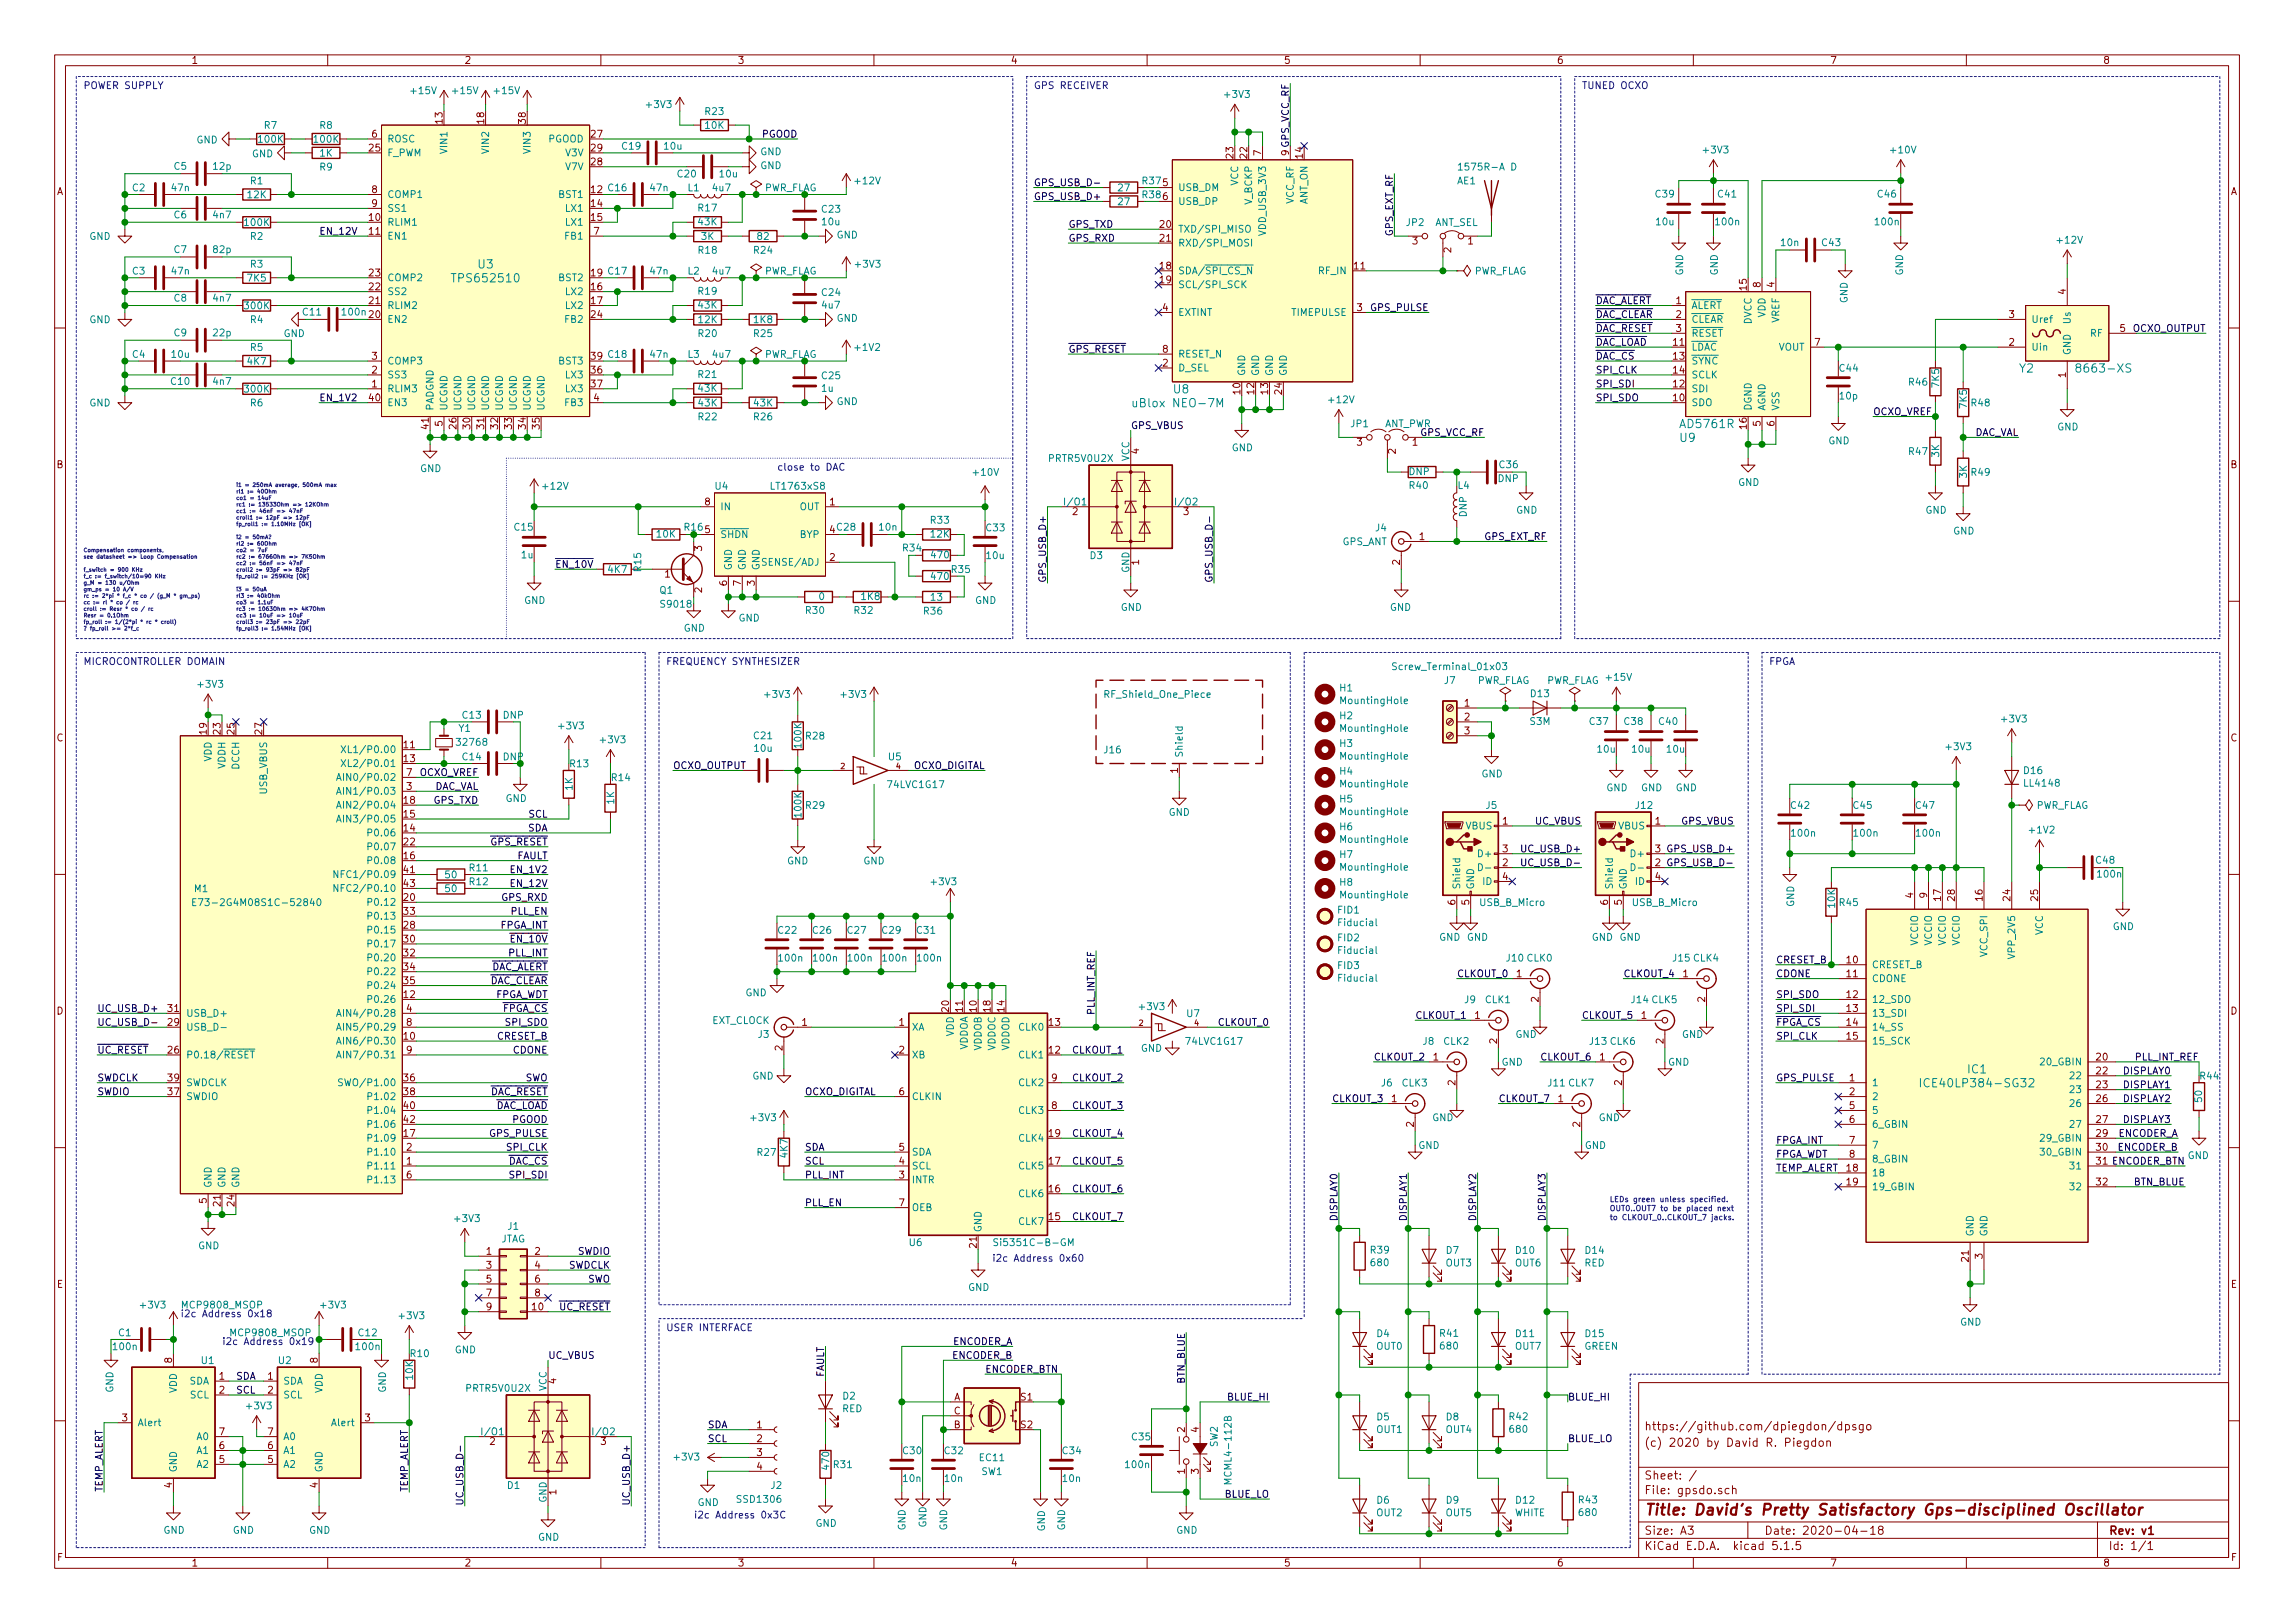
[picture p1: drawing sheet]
<svg xmlns="http://www.w3.org/2000/svg" width="420mm" height="297mm" viewBox="0 0 420 297" stroke-linecap="round" stroke-linejoin="round" font-family="sans-serif">
<defs><g id="words">
<text font-size="2.8" fill="#840000" x="301" y="277.3">Title: David's Pretty Satisfactory Gps-disciplined Oscillator</text>
<g font-size="2.1" fill="#008484">
<text x="83.3" y="51.7">TPS652510</text>
<text x="87.6" y="49.1">U3</text>
<text x="214.9" y="72">U8</text>
<text x="369.7" y="68.2">Y2</text>
<text x="381" y="68.2">8663-XS</text>
<text x="208.3" y="74.5">uBlox NEO-7M</text>
<text x="307.6" y="80.9">U9</text>
<text x="307.8" y="78.3">AD5761R</text>
<text x="360.3" y="196.5">IC1</text>
<text x="352.8" y="199">ICE40LP384-SG32</text>
</g>
<g font-size="2.1" fill="#840000">
<text x="301" y="261.8">https://github.com/dpiegdon/dpsgo</text>
<text x="301" y="264.8">(c) 2020 by David R. Piegdon</text>
<text x="301" y="273.5">File: gpsdo.sch</text>
<text x="301" y="270.8">Sheet: /</text>
<text x="301" y="280.9">Size: A3</text>
<text x="323" y="280.9">Date: 2020-04-18</text>
<text x="386" y="280.9">Rev: v1</text>
<text x="301" y="283.7">KiCad E.D.A. kicad 5.1.5</text>
<text x="386" y="283.7">Id: 1/1</text>
</g>
<g font-size="1.8" fill="#840000">
<text x="35" y="11.7">1</text>
<text x="85" y="11.7">2</text>
<text x="135" y="11.7">3</text>
<text x="185" y="11.7">4</text>
<text x="235" y="11.7">5</text>
<text x="285" y="11.7">6</text>
<text x="335" y="11.7">7</text>
<text x="385" y="11.7">8</text>
<text x="81" y="22.6" transform="rotate(-90 81 22.6)">13</text>
<text x="88.6" y="22.6" transform="rotate(-90 88.6 22.6)">18</text>
<text x="96.3" y="22.6" transform="rotate(-90 96.3 22.6)">38</text>
<text x="67.6" y="27.7">25</text>
<text x="68.1" y="25.2">6</text>
<text x="108.3" y="25.2">27</text>
<text x="108.3" y="27.7">29</text>
<text x="225.8" y="28.9" transform="rotate(-90 225.8 28.9)">23</text>
<text x="228.3" y="28.9" transform="rotate(-90 228.3 28.9)">22</text>
<text x="230.9" y="28.5" transform="rotate(-90 230.9 28.5)">7</text>
<text x="238.5" y="28.9" transform="rotate(-90 238.5 28.9)">14</text>
<text x="10.4" y="35.7">A</text>
<text x="68.1" y="35.3">8</text>
<text x="108.3" y="30.3">28</text>
<text x="212.9" y="34.1">5</text>
<text x="408.4" y="35.7">A</text>
<text x="67.6" y="40.4">10</text>
<text x="68.1" y="37.9">9</text>
<text x="108.3" y="37.9">14</text>
<text x="108.3" y="40.4">15</text>
<text x="212.4" y="41.7">20</text>
<text x="212.9" y="36.6">6</text>
<text x="67.6" y="43">11</text>
<text x="108.7" y="43">7</text>
<text x="212.4" y="44.2">21</text>
<text x="258.6" y="44.7">3</text>
<text x="265.7" y="46.2" transform="rotate(-90 265.7 46.2)">2</text>
<text x="268.8" y="44.7">1</text>
<text x="67.6" y="53.1">22</text>
<text x="67.6" y="50.6">23</text>
<text x="108.3" y="53.1">16</text>
<text x="212.4" y="49.3">18</text>
<text x="212.4" y="51.9">19</text>
<text x="248" y="49.3">11</text>
<text x="319.8" y="53.1" transform="rotate(-90 319.8 53.1)">15</text>
<text x="322.3" y="52.6" transform="rotate(-90 322.3 52.6)">8</text>
<text x="324.9" y="52.6" transform="rotate(-90 324.9 52.6)">4</text>
<text x="378.2" y="53.9" transform="rotate(-90 378.2 53.9)">4</text>
<text x="67.6" y="58.2">20</text>
<text x="67.6" y="55.7">21</text>
<text x="108.3" y="55.7">17</text>
<text x="108.3" y="58.2">24</text>
<text x="212.9" y="56.9">4</text>
<text x="248.4" y="56.9">3</text>
<text x="306.9" y="55.7">1</text>
<text x="306.9" y="58.2">2</text>
<text x="367.8" y="58.2">3</text>
<text x="68.1" y="65.8">3</text>
<text x="212.9" y="64.6">8</text>
<text x="306.4" y="63.3">11</text>
<text x="306.4" y="65.8">13</text>
<text x="306.9" y="60.7">3</text>
<text x="332.3" y="63.3">7</text>
<text x="367.8" y="63.3">2</text>
<text x="388.1" y="60.7">5</text>
<text x="68.1" y="70.9">1</text>
<text x="68.1" y="68.4">2</text>
<text x="108.3" y="68.4">36</text>
<text x="108.3" y="70.9">37</text>
<text x="212.9" y="67.1">2</text>
<text x="306.4" y="70.9">12</text>
<text x="306.4" y="68.4">14</text>
<text x="378.2" y="69.1" transform="rotate(-90 378.2 69.1)">1</text>
<text x="67.6" y="73.4">40</text>
<text x="81" y="78" transform="rotate(-90 81 78)">5</text>
<text x="108.7" y="73.4">4</text>
<text x="227.1" y="72.1" transform="rotate(-90 227.1 72.1)">10</text>
<text x="229.6" y="72.1" transform="rotate(-90 229.6 72.1)">12</text>
<text x="232.2" y="72.1" transform="rotate(-90 232.2 72.1)">13</text>
<text x="234.7" y="72.1" transform="rotate(-90 234.7 72.1)">24</text>
<text x="306.4" y="73.4">10</text>
<text x="322.3" y="78" transform="rotate(-90 322.3 78)">5</text>
<text x="324.9" y="78" transform="rotate(-90 324.9 78)">6</text>
<text x="78.5" y="78.5" transform="rotate(-90 78.5 78.5)">41</text>
<text x="83.6" y="78.5" transform="rotate(-90 83.6 78.5)">26</text>
<text x="86.1" y="78.5" transform="rotate(-90 86.1 78.5)">30</text>
<text x="88.6" y="78.5" transform="rotate(-90 88.6 78.5)">31</text>
<text x="91.2" y="78.5" transform="rotate(-90 91.2 78.5)">32</text>
<text x="93.7" y="78.5" transform="rotate(-90 93.7 78.5)">33</text>
<text x="96.3" y="78.5" transform="rotate(-90 96.3 78.5)">34</text>
<text x="98.8" y="78.5" transform="rotate(-90 98.8 78.5)">35</text>
<text x="208.5" y="83.1" transform="rotate(-90 208.5 83.1)">4</text>
<text x="248.4" y="81.6">3</text>
<text x="255.5" y="83.1" transform="rotate(-90 255.5 83.1)">2</text>
<text x="258.6" y="81.6">1</text>
<text x="319.8" y="78.5" transform="rotate(-90 319.8 78.5)">16</text>
<text x="10.4" y="85.7">B</text>
<text x="408.4" y="85.7">B</text>
<text x="129.1" y="92.5">8</text>
<text x="151.9" y="92.5">1</text>
<text x="196.4" y="94.3">2</text>
<text x="216.7" y="94.3">3</text>
<text x="128.5" y="100.8" transform="rotate(-90 128.5 100.8)">3</text>
<text x="129.1" y="97.6">5</text>
<text x="151.9" y="97.6">4</text>
<text x="259.9" y="98.8">1</text>
<text x="121.7" y="105.7">1</text>
<text x="133.1" y="107.2" transform="rotate(-90 133.1 107.2)">6</text>
<text x="135.6" y="107.2" transform="rotate(-90 135.6 107.2)">7</text>
<text x="138.2" y="107.2" transform="rotate(-90 138.2 107.2)">3</text>
<text x="151.9" y="102.7">2</text>
<text x="208.5" y="103.4" transform="rotate(-90 208.5 103.4)">1</text>
<text x="256.3" y="103.4" transform="rotate(-90 256.3 103.4)">2</text>
<text x="128.5" y="108.5" transform="rotate(-90 128.5 108.5)">2</text>
<text x="268.1" y="129.3">1</text>
<text x="268.1" y="131.9">2</text>
<text x="10.4" y="135.7">C</text>
<text x="37.8" y="134.4" transform="rotate(-90 37.8 134.4)">19</text>
<text x="40.4" y="134.4" transform="rotate(-90 40.4 134.4)">23</text>
<text x="42.9" y="134.4" transform="rotate(-90 42.9 134.4)">25</text>
<text x="48" y="134.4" transform="rotate(-90 48 134.4)">27</text>
<text x="74" y="136.9">11</text>
<text x="268.1" y="134.4">3</text>
<text x="408.4" y="135.7">C</text>
<text x="74" y="139.5">13</text>
<text x="74.4" y="142">7</text>
<text x="215.6" y="141.5" transform="rotate(-90 215.6 141.5)">1</text>
<text x="74" y="149.6">15</text>
<text x="74" y="147.1">18</text>
<text x="74.4" y="144.6">3</text>
<text x="74" y="152.2">14</text>
<text x="74" y="154.7">22</text>
<text x="275.1" y="150.9">1</text>
<text x="275.1" y="156">3</text>
<text x="303" y="150.9">1</text>
<text x="303" y="156">3</text>
<text x="74" y="157.3">16</text>
<text x="74" y="159.8">41</text>
<text x="275.1" y="158.5">2</text>
<text x="275.1" y="161.1">4</text>
<text x="303" y="158.5">2</text>
<text x="303" y="161.1">4</text>
<text x="74" y="164.9">20</text>
<text x="74" y="167.4">33</text>
<text x="74" y="162.3">43</text>
<text x="266.4" y="165.6" transform="rotate(-90 266.4 165.6)">6</text>
<text x="269" y="165.6" transform="rotate(-90 269 165.6)">5</text>
<text x="294.4" y="165.6" transform="rotate(-90 294.4 165.6)">6</text>
<text x="296.9" y="165.6" transform="rotate(-90 296.9 165.6)">5</text>
<text x="350.3" y="164.3" transform="rotate(-90 350.3 164.3)">4</text>
<text x="352.8" y="164.3" transform="rotate(-90 352.8 164.3)">9</text>
<text x="355.3" y="164.8" transform="rotate(-90 355.3 164.8)">17</text>
<text x="357.9" y="164.8" transform="rotate(-90 357.9 164.8)">28</text>
<text x="363" y="164.8" transform="rotate(-90 363 164.8)">16</text>
<text x="368" y="164.8" transform="rotate(-90 368 164.8)">24</text>
<text x="373.1" y="164.8" transform="rotate(-90 373.1 164.8)">25</text>
<text x="74" y="170">28</text>
<text x="74" y="172.5">30</text>
<text x="74" y="175">32</text>
<text x="74" y="177.6">34</text>
<text x="277.6" y="178.9">1</text>
<text x="308.1" y="178.9">1</text>
<text x="338.1" y="176.3">10</text>
<text x="338.1" y="178.9">11</text>
<text x="10.4" y="185.7">D</text>
<text x="30.8" y="185.2">31</text>
<text x="74" y="182.7">12</text>
<text x="74" y="180.1">35</text>
<text x="74.4" y="185.2">4</text>
<text x="173.7" y="185.2" transform="rotate(-90 173.7 185.2)">20</text>
<text x="176.3" y="185.2" transform="rotate(-90 176.3 185.2)">11</text>
<text x="178.8" y="185.2" transform="rotate(-90 178.8 185.2)">10</text>
<text x="181.4" y="185.2" transform="rotate(-90 181.4 185.2)">18</text>
<text x="183.9" y="185.2" transform="rotate(-90 183.9 185.2)">14</text>
<text x="281.7" y="183.4" transform="rotate(-90 281.7 183.4)">2</text>
<text x="312.2" y="183.4" transform="rotate(-90 312.2 183.4)">2</text>
<text x="338.1" y="182.7">12</text>
<text x="338.1" y="185.2">13</text>
<text x="408.4" y="185.7">D</text>
<text x="30.8" y="187.7">29</text>
<text x="74" y="190.3">10</text>
<text x="74.4" y="187.7">8</text>
<text x="146.8" y="187.7">1</text>
<text x="164.6" y="187.7">1</text>
<text x="192.1" y="187.7">13</text>
<text x="270" y="186.5">1</text>
<text x="274.1" y="191" transform="rotate(-90 274.1 191)">2</text>
<text x="300.5" y="186.5">1</text>
<text x="304.5" y="191" transform="rotate(-90 304.5 191)">2</text>
<text x="338.1" y="187.7">14</text>
<text x="338.1" y="190.3">15</text>
<text x="30.8" y="192.8">26</text>
<text x="30.8" y="197.9">39</text>
<text x="74" y="197.9">36</text>
<text x="74.4" y="192.8">9</text>
<text x="143.3" y="192.3" transform="rotate(-90 143.3 192.3)">2</text>
<text x="164.6" y="192.8">2</text>
<text x="192.1" y="192.8">12</text>
<text x="192.6" y="197.9">9</text>
<text x="262.4" y="194.1">1</text>
<text x="292.9" y="194.1">1</text>
<text x="338.6" y="197.9">1</text>
<text x="383.8" y="194.1">20</text>
<text x="383.8" y="196.6">22</text>
<text x="30.8" y="200.4">37</text>
<text x="74" y="200.4">38</text>
<text x="74" y="203">40</text>
<text x="164.6" y="200.4">6</text>
<text x="192.6" y="203">8</text>
<text x="254.8" y="201.7">1</text>
<text x="266.4" y="198.6" transform="rotate(-90 266.4 198.6)">2</text>
<text x="285.3" y="201.7">1</text>
<text x="296.9" y="198.6" transform="rotate(-90 296.9 198.6)">2</text>
<text x="338.6" y="200.4">2</text>
<text x="338.6" y="203">5</text>
<text x="383.8" y="199.2">23</text>
<text x="383.8" y="201.7">26</text>
<text x="74" y="208.1">17</text>
<text x="74" y="205.5">42</text>
<text x="192.1" y="208.1">19</text>
<text x="258.8" y="206.3" transform="rotate(-90 258.8 206.3)">2</text>
<text x="289.3" y="206.3" transform="rotate(-90 289.3 206.3)">2</text>
<text x="338.6" y="205.5">6</text>
<text x="338.6" y="209.3">7</text>
<text x="383.8" y="205.5">27</text>
<text x="383.8" y="208.1">29</text>
<text x="74.4" y="213.1">1</text>
<text x="74.4" y="210.6">2</text>
<text x="74.4" y="215.7">6</text>
<text x="164.6" y="215.7">3</text>
<text x="164.6" y="213.1">4</text>
<text x="164.6" y="210.6">5</text>
<text x="192.1" y="213.1">17</text>
<text x="338.1" y="214.4">18</text>
<text x="338.6" y="211.9">8</text>
<text x="383.8" y="210.6">30</text>
<text x="37.8" y="220.2" transform="rotate(-90 37.8 220.2)">5</text>
<text x="40.4" y="220.7" transform="rotate(-90 40.4 220.7)">21</text>
<text x="42.9" y="220.7" transform="rotate(-90 42.9 220.7)">24</text>
<text x="164.6" y="220.8">7</text>
<text x="192.1" y="218.2">16</text>
<text x="338.1" y="217">19</text>
<text x="383.8" y="217">32</text>
<text x="192.1" y="223.3">15</text>
<text x="89.1" y="229.7">1</text>
<text x="89.1" y="232.2">3</text>
<text x="97.9" y="229.7">2</text>
<text x="97.9" y="232.2">4</text>
<text x="178.8" y="228.3" transform="rotate(-90 178.8 228.3)">21</text>
<text x="360.4" y="230.9" transform="rotate(-90 360.4 230.9)">21</text>
<text x="363" y="230.4" transform="rotate(-90 363 230.4)">3</text>
<text x="10.4" y="235.7">E</text>
<text x="89.1" y="234.7">5</text>
<text x="89.1" y="237.3">7</text>
<text x="89.1" y="239.8">9</text>
<text x="97.5" y="239.8">10</text>
<text x="97.9" y="234.7">6</text>
<text x="97.9" y="237.3">8</text>
<text x="408.4" y="235.7">E</text>
<text x="31.5" y="249.4" transform="rotate(-90 31.5 249.4)">8</text>
<text x="58.2" y="249.4" transform="rotate(-90 58.2 249.4)">8</text>
<text x="40.2" y="252.5">1</text>
<text x="40.2" y="255.1">2</text>
<text x="49" y="252.5">1</text>
<text x="49" y="255.1">2</text>
<text x="101.9" y="253.2" transform="rotate(-90 101.9 253.2)">4</text>
<text x="174.6" y="256.3">A</text>
<text x="186.9" y="256.3">S1</text>
<text x="22.4" y="260.1">3</text>
<text x="40.2" y="262.7">7</text>
<text x="49" y="262.7">7</text>
<text x="66.8" y="260.1">3</text>
<text x="138.6" y="261.4">1</text>
<text x="138.6" y="263.9">2</text>
<text x="174.6" y="261.4">B</text>
<text x="174.6" y="258.9">C</text>
<text x="186.9" y="261.4">S2</text>
<text x="216.9" y="262.1" transform="rotate(-90 216.9 262.1)">2</text>
<text x="219.5" y="262.1" transform="rotate(-90 219.5 262.1)">4</text>
<text x="40.2" y="267.8">5</text>
<text x="40.2" y="265.2">6</text>
<text x="49" y="267.8">5</text>
<text x="49" y="265.2">6</text>
<text x="89.7" y="264.5">2</text>
<text x="110" y="264.5">3</text>
<text x="138.6" y="266.5">3</text>
<text x="138.6" y="269">4</text>
<text x="216.9" y="269.8" transform="rotate(-90 216.9 269.8)">1</text>
<text x="219.5" y="269.8" transform="rotate(-90 219.5 269.8)">3</text>
<text x="31.5" y="272.3" transform="rotate(-90 31.5 272.3)">4</text>
<text x="58.2" y="272.3" transform="rotate(-90 58.2 272.3)">4</text>
<text x="101.9" y="273.6" transform="rotate(-90 101.9 273.6)">1</text>
<text x="10.5" y="285.7">F</text>
<text x="35" y="286.7">1</text>
<text x="85" y="286.7">2</text>
<text x="135" y="286.7">3</text>
<text x="185" y="286.7">4</text>
<text x="235" y="286.7">5</text>
<text x="285" y="286.7">6</text>
<text x="335" y="286.7">7</text>
<text x="385" y="286.7">8</text>
<text x="408.5" y="285.7">F</text>
</g>
<g font-size="1.8" fill="#0000c2">
<text x="15.2" y="16.3">POWER SUPPLY</text>
<text x="189.2" y="16.3">GPS RECEIVER</text>
<text x="289.6" y="16.3">TUNED OCXO</text>
<text x="142.2" y="86.1">close to DAC</text>
<text x="15.2" y="121.7">MICROCONTROLLER DOMAIN</text>
<text x="121.9" y="121.7">FREQUENCY SYNTHESIZER</text>
<text x="323.8" y="121.7">FPGA</text>
<text x="181.6" y="230.9">i2c Address 0x60</text>
<text x="33" y="241.1">i2c Address 0x18</text>
<text x="121.9" y="243.6">USER INTERFACE</text>
<text x="40.6" y="246.2">i2c Address 0x19</text>
<text x="127" y="277.9">i2c Address 0x3C</text>
</g>
<g font-size="1.8" fill="#008484">
<text x="75.4" y="17.2">+15V</text>
<text x="83" y="17.2">+15V</text>
<text x="90.6" y="17.2">+15V</text>
<text x="224.4" y="17.9">+3V3</text>
<text x="48.4" y="23.6">R7</text>
<text x="58.6" y="23.6">R8</text>
<text x="118.5" y="19.8">+3V3</text>
<text x="129.2" y="21">R23</text>
<text x="129.2" y="23.6">10K</text>
<text x="36" y="26.2">GND</text>
<text x="46.1" y="28.8">GND</text>
<text x="47.4" y="26.1">100K</text>
<text x="57.6" y="26.1">100K</text>
<text x="58.6" y="28.7">1K</text>
<text x="70.9" y="28.6">F_PWM</text>
<text x="70.9" y="26.1">ROSC</text>
<text x="81.9" y="27.8" transform="rotate(-90 81.9 27.8)">VIN1</text>
<text x="89.5" y="27.8" transform="rotate(-90 89.5 27.8)">VIN2</text>
<text x="97.2" y="27.8" transform="rotate(-90 97.2 27.8)">VIN3</text>
<text x="100.4" y="26.1">PGOOD</text>
<text x="103.6" y="28.6">V3V</text>
<text x="113.9" y="27.4">C19</text>
<text x="121.7" y="27.4">10u</text>
<text x="139.2" y="28.4">GND</text>
<text x="312" y="28.1">+3V3</text>
<text x="346.3" y="28.1">+10V</text>
<text x="24.3" y="35">C2</text>
<text x="31.5" y="35">47n</text>
<text x="31.9" y="31.1">C5</text>
<text x="39.1" y="31.1">12p</text>
<text x="45.9" y="33.7">R1</text>
<text x="58.6" y="31.2">R9</text>
<text x="103.6" y="31.2">V7V</text>
<text x="119.1" y="35">47n</text>
<text x="124.1" y="32.5">C20</text>
<text x="126" y="35">L1</text>
<text x="130.6" y="35">4u7</text>
<text x="131.8" y="32.5">10u</text>
<text x="139.2" y="30.9">GND</text>
<text x="139.8" y="35">PWR_FLAG</text>
<text x="156.7" y="33.7">+12V</text>
<text x="204.8" y="35">27</text>
<text x="215.6" y="35">USB_DM</text>
<text x="226.7" y="34" transform="rotate(-90 226.7 34)">VCC</text>
<text x="266.8" y="33.7">AE1</text>
<text x="267.8" y="31.2">1575R-A D</text>
<text x="31.9" y="40">C6</text>
<text x="39.1" y="40">4n7</text>
<text x="44.9" y="41.4">100K</text>
<text x="45.4" y="36.3">12K</text>
<text x="70.9" y="41.3">RLIM1</text>
<text x="70.9" y="36.2">COMP1</text>
<text x="70.9" y="38.8">SS1</text>
<text x="102.4" y="36.2">BST1</text>
<text x="103.7" y="38.8">LX1</text>
<text x="103.7" y="41.3">LX1</text>
<text x="127.9" y="38.7">R17</text>
<text x="127.9" y="41.2">43K</text>
<text x="150.5" y="38.9">C23</text>
<text x="150.6" y="41.2">10u</text>
<text x="204.8" y="37.6">27</text>
<text x="215.6" y="37.5">USB_DP</text>
<text x="229.2" y="37.4" transform="rotate(-90 229.2 37.4)">V_BCKP</text>
<text x="236.9" y="37.3" transform="rotate(-90 236.9 37.3)">VCC_RF</text>
<text x="239.4" y="37.5" transform="rotate(-90 239.4 37.5)">ANT_ON</text>
<text x="257.5" y="41.4">JP2</text>
<text x="262.7" y="41.4">ANT_SEL</text>
<text x="303.1" y="36.2">C39</text>
<text x="303.3" y="41.2">10u</text>
<text x="314.2" y="41.2">100n</text>
<text x="314.6" y="36.2">C41</text>
<text x="343.4" y="41.2">100n</text>
<text x="343.8" y="36.2">C46</text>
<text x="16.4" y="43.9">GND</text>
<text x="31.9" y="46.3">C7</text>
<text x="39.1" y="46.3">82p</text>
<text x="45.9" y="43.9">R2</text>
<text x="70.9" y="43.9">EN1</text>
<text x="103.6" y="43.9">FB1</text>
<text x="127.9" y="46.4">R18</text>
<text x="128.4" y="43.9">3K</text>
<text x="138.1" y="46.4">R24</text>
<text x="138.7" y="43.9">82</text>
<text x="153.2" y="43.6">GND</text>
<text x="215.6" y="42.6">TXD/SPI_MISO</text>
<text x="215.6" y="45.1">RXD/SPI_MOSI</text>
<text x="231.8" y="42.8" transform="rotate(-90 231.8 42.8)">VDD_USB_3V3</text>
<text x="326.1" y="45">10n</text>
<text x="333.6" y="45">C43</text>
<text x="376.8" y="44.6">+12V</text>
<text x="24.3" y="50.3">C3</text>
<text x="31.5" y="50.3">47n</text>
<text x="45.4" y="51.5">7K5</text>
<text x="45.9" y="49">R3</text>
<text x="70.9" y="51.5">COMP2</text>
<text x="102.4" y="51.5">BST2</text>
<text x="119.1" y="50.3">47n</text>
<text x="126" y="50.3">L2</text>
<text x="127.9" y="53.9">R19</text>
<text x="130.6" y="50.3">4u7</text>
<text x="139.8" y="50.3">PWR_FLAG</text>
<text x="156.7" y="49">+3V3</text>
<text x="215.6" y="50.2">SDA/SPI_CS_N</text>
<text x="215.6" y="52.7">SCL/SPI_SCK</text>
<text x="241.5" y="50.2">RF_IN</text>
<text x="269.8" y="50.3">PWR_FLAG</text>
<text x="308.2" y="50.4" transform="rotate(-90 308.2 50.4)">GND</text>
<text x="314.5" y="50.4" transform="rotate(-90 314.5 50.4)">GND</text>
<text x="348.4" y="50.4" transform="rotate(-90 348.4 50.4)">GND</text>
<text x="16.4" y="59.1">GND</text>
<text x="31.9" y="55.2">C8</text>
<text x="39.1" y="55.2">4n7</text>
<text x="44.9" y="56.6">300K</text>
<text x="45.9" y="59.1">R4</text>
<text x="55.5" y="57.7">C11</text>
<text x="62.8" y="57.7">100n</text>
<text x="70.9" y="59.1">EN2</text>
<text x="70.9" y="56.6">RLIM2</text>
<text x="70.9" y="54">SS2</text>
<text x="103.6" y="59.1">FB2</text>
<text x="103.7" y="54">LX2</text>
<text x="103.7" y="56.6">LX2</text>
<text x="127.9" y="56.5">43K</text>
<text x="127.9" y="59.1">12K</text>
<text x="138.1" y="59.1">1K8</text>
<text x="150.5" y="54.2">C24</text>
<text x="150.6" y="56.5">4u7</text>
<text x="153.2" y="58.9">GND</text>
<text x="215.6" y="57.8">EXTINT</text>
<text x="236.5" y="57.8">TIMEPULSE</text>
<text x="309.6" y="56.6">ALERT</text>
<text x="309.6" y="59.1">CLEAR</text>
<text x="320.7" y="59.4" transform="rotate(-90 320.7 59.4)">DVCC</text>
<text x="323.2" y="58.1" transform="rotate(-90 323.2 58.1)">VDD</text>
<text x="325.8" y="59.1" transform="rotate(-90 325.8 59.1)">VREF</text>
<text x="338.3" y="55.5" transform="rotate(-90 338.3 55.5)">GND</text>
<text x="371.9" y="59.1">Uref</text>
<text x="379.1" y="59.2" transform="rotate(-90 379.1 59.2)">Us</text>
<text x="24.3" y="65.5">C4</text>
<text x="31.5" y="65.5">10u</text>
<text x="31.9" y="61.6">C9</text>
<text x="39.1" y="61.6">22p</text>
<text x="45.9" y="64.2">R5</text>
<text x="51.9" y="61.7">GND</text>
<text x="119.1" y="65.5">47n</text>
<text x="126" y="65.5">L3</text>
<text x="127.9" y="61.7">R20</text>
<text x="130.6" y="65.5">4u7</text>
<text x="138.1" y="61.7">R25</text>
<text x="139.8" y="65.5">PWR_FLAG</text>
<text x="156.7" y="64.2">+1V2</text>
<text x="215.6" y="65.4">RESET_N</text>
<text x="309.6" y="64.2">LDAC</text>
<text x="309.6" y="61.6">RESET</text>
<text x="325.6" y="64.2">VOUT</text>
<text x="371.9" y="64.2">Uin</text>
<text x="379.1" y="65.1" transform="rotate(-90 379.1 65.1)">GND</text>
<text x="382.7" y="61.6">RF</text>
<text x="31.4" y="70.4">C10</text>
<text x="39.1" y="70.4">4n7</text>
<text x="44.9" y="71.8">300K</text>
<text x="45.4" y="66.8">4K7</text>
<text x="70.9" y="71.8">RLIM3</text>
<text x="70.9" y="69.3">SS3</text>
<text x="70.9" y="66.7">COMP3</text>
<text x="102.4" y="66.7">BST3</text>
<text x="103.7" y="69.3">LX3</text>
<text x="103.7" y="71.8">LX3</text>
<text x="127.9" y="69.2">R21</text>
<text x="127.9" y="71.7">43K</text>
<text x="150.5" y="71.7">1u</text>
<text x="150.5" y="69.4">C25</text>
<text x="215.6" y="68">D_SEL</text>
<text x="228" y="68.9" transform="rotate(-90 228 68.9)">GND</text>
<text x="230.5" y="68.9" transform="rotate(-90 230.5 68.9)">GND</text>
<text x="233" y="68.9" transform="rotate(-90 233 68.9)">GND</text>
<text x="235.6" y="68.9" transform="rotate(-90 235.6 68.9)">GND</text>
<text x="309.6" y="71.8">SDI</text>
<text x="309.6" y="66.7">SYNC</text>
<text x="309.6" y="69.3">SCLK</text>
<text x="336.8" y="68">C44</text>
<text x="349.5" y="70.6">R46</text>
<text x="355" y="70.9" transform="rotate(-90 355 70.9)">7K5</text>
<text x="16.4" y="74.4">GND</text>
<text x="45.9" y="74.4">R6</text>
<text x="70.9" y="74.3">EN3</text>
<text x="79.4" y="75.2" transform="rotate(-90 79.4 75.2)">PADGND</text>
<text x="81.9" y="75.2" transform="rotate(-90 81.9 75.2)">UCGND</text>
<text x="84.5" y="75.2" transform="rotate(-90 84.5 75.2)">UCGND</text>
<text x="87" y="75.2" transform="rotate(-90 87 75.2)">UCGND</text>
<text x="89.5" y="75.2" transform="rotate(-90 89.5 75.2)">UCGND</text>
<text x="92.1" y="75.2" transform="rotate(-90 92.1 75.2)">UCGND</text>
<text x="94.6" y="75.2" transform="rotate(-90 94.6 75.2)">UCGND</text>
<text x="97.2" y="75.2" transform="rotate(-90 97.2 75.2)">UCGND</text>
<text x="99.7" y="75.2" transform="rotate(-90 99.7 75.2)">UCGND</text>
<text x="103.6" y="74.3">FB3</text>
<text x="127.9" y="76.9">R22</text>
<text x="127.9" y="74.4">43K</text>
<text x="138.1" y="76.9">R26</text>
<text x="138.1" y="74.4">43K</text>
<text x="153.2" y="74.1">GND</text>
<text x="243.4" y="73.8">+12V</text>
<text x="309.6" y="74.3">SDO</text>
<text x="320.7" y="75.2" transform="rotate(-90 320.7 75.2)">DGND</text>
<text x="323.2" y="75.2" transform="rotate(-90 323.2 75.2)">AGND</text>
<text x="325.8" y="75.2" transform="rotate(-90 325.8 75.2)">VSS</text>
<text x="336.9" y="73.1">10p</text>
<text x="360.1" y="74.7" transform="rotate(-90 360.1 74.7)">7K5</text>
<text x="361" y="74.4">R48</text>
<text x="225.5" y="82.6">GND</text>
<text x="247.3" y="78.2">JP1</text>
<text x="253.4" y="78.2">ANT_PWR</text>
<text x="334.7" y="81.3">GND</text>
<text x="349.5" y="83.3">R47</text>
<text x="355" y="83.7" transform="rotate(-90 355 83.7)">3K</text>
<text x="376.6" y="78.8">GND</text>
<text x="76.9" y="86.4">GND</text>
<text x="99.5" y="89.6">+12V</text>
<text x="131" y="89.6">U4</text>
<text x="141.4" y="89.6">LT1763xS8</text>
<text x="178.3" y="87.1">+10V</text>
<text x="192.2" y="84.5">PRTR5V0U2X</text>
<text x="206.8" y="84.4" transform="rotate(-90 206.8 84.4)">VCC</text>
<text x="258" y="87">DNP</text>
<text x="258.1" y="89.5">R40</text>
<text x="267" y="89.5">L4</text>
<text x="274.3" y="88.2">DNP</text>
<text x="274.6" y="85.7">C36</text>
<text x="318.2" y="88.9">GND</text>
<text x="360.1" y="87.5" transform="rotate(-90 360.1 87.5)">3K</text>
<text x="361" y="87.1">R49</text>
<text x="131.8" y="93.4">IN</text>
<text x="146.4" y="93.4">OUT</text>
<text x="170.4" y="95.8">R33</text>
<text x="195.2" y="92.5">I/O1</text>
<text x="215.5" y="92.5">I/O2</text>
<text x="268.5" y="94.6" transform="rotate(-90 268.5 94.6)">DNP</text>
<text x="277.6" y="94">GND</text>
<text x="352.5" y="94">GND</text>
<text x="94.2" y="97.1">C15</text>
<text x="120.3" y="98.4">10K</text>
<text x="125.3" y="97.1">R16</text>
<text x="131.8" y="98.5">SHDN</text>
<text x="146.5" y="98.5">BYP</text>
<text x="153.3" y="97.1">C28</text>
<text x="161" y="97.1">10n</text>
<text x="165.4" y="100.9">R34</text>
<text x="170.4" y="98.4">12K</text>
<text x="180.6" y="97.2">C33</text>
<text x="245.7" y="99.8">GPS_ANT</text>
<text x="251.9" y="97.2">J4</text>
<text x="357.6" y="97.8">GND</text>
<text x="95.5" y="102.2">1u</text>
<text x="111.4" y="104.9">4K7</text>
<text x="117.4" y="104.5" transform="rotate(-90 117.4 104.5)">R15</text>
<text x="134" y="104.4" transform="rotate(-90 134 104.4)">GND</text>
<text x="136.5" y="104.4" transform="rotate(-90 136.5 104.4)">GND</text>
<text x="139.1" y="104.4" transform="rotate(-90 139.1 104.4)">GND</text>
<text x="140.1" y="103.5">SENSE/ADJ</text>
<text x="170.6" y="106.1">470</text>
<text x="170.6" y="102.2">470</text>
<text x="180.7" y="102.3">10u</text>
<text x="199.6" y="102.3">D3</text>
<text x="206.8" y="104.9" transform="rotate(-90 206.8 104.9)">GND</text>
<text x="96" y="110.5">GND</text>
<text x="120.8" y="108.7">Q1</text>
<text x="121.2" y="111.2">S9018</text>
<text x="135.2" y="113.8">GND</text>
<text x="147.6" y="112.4">R30</text>
<text x="150" y="109.8">0</text>
<text x="156.5" y="112.4">R32</text>
<text x="157.7" y="109.8">1K8</text>
<text x="169.2" y="112.5">R36</text>
<text x="170.5" y="109.9">13</text>
<text x="178.5" y="110.5">GND</text>
<text x="205.2" y="111.8">GND</text>
<text x="254.5" y="111.8">GND</text>
<text x="125.2" y="115.6">GND</text>
<text x="36.4" y="125.9">+3V3</text>
<text x="255.7" y="122.6">Screw_Terminal_01x03</text>
<text x="264.5" y="125.2">J7</text>
<text x="270.3" y="125.2">PWR_FLAG</text>
<text x="283" y="125.2">PWR_FLAG</text>
<text x="294.2" y="124.6">+15V</text>
<text x="84.7" y="131.5">C13</text>
<text x="140.2" y="127.7">+3V3</text>
<text x="154.1" y="127.7">+3V3</text>
<text x="202.6" y="127.7">RF_Shield_One_Piece</text>
<text x="245.3" y="131.6">H2</text>
<text x="245.3" y="126.6">H1</text>
<text x="245.7" y="128.9">MountingHole</text>
<text x="280.3" y="127.6">D13</text>
<text x="64.3" y="137.8">XL1/P0.00</text>
<text x="83.9" y="136.5">32768</text>
<text x="84" y="133.9">Y1</text>
<text x="102.4" y="133.5">+3V3</text>
<text x="110.1" y="136">+3V3</text>
<text x="138.1" y="135.3">C21</text>
<text x="138.2" y="137.6">10u</text>
<text x="146.7" y="136.8" transform="rotate(-90 146.7 136.8)">100K</text>
<text x="147.6" y="135.3">R28</text>
<text x="202.2" y="137.9">J16</text>
<text x="245.3" y="136.7">H3</text>
<text x="245.7" y="133.9">MountingHole</text>
<text x="280.1" y="132.7">S3M</text>
<text x="291.1" y="132.7">C37</text>
<text x="292.5" y="137.8">10u</text>
<text x="297.4" y="132.7">C38</text>
<text x="298.9" y="137.8">10u</text>
<text x="303.8" y="132.7">C40</text>
<text x="305.2" y="137.8">10u</text>
<text x="356.4" y="137.3">+3V3</text>
<text x="366.6" y="132.2">+3V3</text>
<text x="38.7" y="139.4" transform="rotate(-90 38.7 139.4)">VDD</text>
<text x="41.3" y="140.7" transform="rotate(-90 41.3 140.7)">VDDH</text>
<text x="43.8" y="140.8" transform="rotate(-90 43.8 140.8)">DCCH</text>
<text x="63.5" y="142.9">AIN0/P0.02</text>
<text x="64.3" y="140.4">XL2/P0.01</text>
<text x="84.7" y="139.2">C14</text>
<text x="104.4" y="140.4">R13</text>
<text x="112" y="143">R14</text>
<text x="162.7" y="139.2">U5</text>
<text x="216.5" y="138.7" transform="rotate(-90 216.5 138.7)">Shield</text>
<text x="245.3" y="141.8">H4</text>
<text x="245.7" y="139">MountingHole</text>
<text x="271.2" y="142.3">GND</text>
<text x="370.6" y="141.7">D16</text>
<text x="370.8" y="144">LL4148</text>
<text x="48.9" y="145.3" transform="rotate(-90 48.9 145.3)">USB_VBUS</text>
<text x="63.5" y="148">AIN2/P0.04</text>
<text x="63.5" y="145.5">AIN1/P0.03</text>
<text x="92.6" y="146.8">GND</text>
<text x="104.8" y="144.6" transform="rotate(-90 104.8 144.6)">1K</text>
<text x="112.4" y="147.2" transform="rotate(-90 112.4 147.2)">1K</text>
<text x="146.7" y="149.5" transform="rotate(-90 146.7 149.5)">100K</text>
<text x="147.6" y="148">R29</text>
<text x="162.7" y="144.2">74LVC1G17</text>
<text x="213.9" y="149.3">GND</text>
<text x="245.3" y="146.9">H5</text>
<text x="245.7" y="149.2">MountingHole</text>
<text x="245.7" y="144.1">MountingHole</text>
<text x="272.1" y="148">J5</text>
<text x="294.1" y="144.8">GND</text>
<text x="299.5" y="148">J12</text>
<text x="300.4" y="144.8">GND</text>
<text x="306.8" y="144.8">GND</text>
<text x="327.9" y="148">C42</text>
<text x="339.4" y="148">C45</text>
<text x="350.8" y="148">C47</text>
<text x="372.6" y="148">PWR_FLAG</text>
<text x="63.5" y="150.5">AIN3/P0.05</text>
<text x="68" y="153.1">P0.06</text>
<text x="68" y="155.6">P0.07</text>
<text x="245.3" y="152">H6</text>
<text x="245.7" y="154.3">MountingHole</text>
<text x="268.4" y="151.8">VBUS</text>
<text x="296.3" y="151.8">VBUS</text>
<text x="328.1" y="153.1">100n</text>
<text x="339.5" y="153.1">100n</text>
<text x="351" y="153.1">100n</text>
<text x="371.7" y="152.5">+1V2</text>
<text x="62.9" y="160.7">NFC1/P0.09</text>
<text x="68" y="158.2">P0.08</text>
<text x="81.6" y="160.7">50</text>
<text x="86" y="159.5">R11</text>
<text x="144.1" y="158.2">GND</text>
<text x="158.1" y="158.2">GND</text>
<text x="245.3" y="157">H7</text>
<text x="245.7" y="159.3">MountingHole</text>
<text x="271" y="156.9">D+</text>
<text x="271.5" y="162">ID</text>
<text x="298.9" y="156.9">D+</text>
<text x="299.5" y="162">ID</text>
<text x="383.8" y="158.1">C48</text>
<text x="384.1" y="160.6">100n</text>
<text x="35.6" y="163.3">M1</text>
<text x="37.3" y="165.8">E73-2G4M08S1C-52840</text>
<text x="62.9" y="163.2">NFC2/P0.10</text>
<text x="68" y="165.8">P0.12</text>
<text x="81.6" y="163.3">50</text>
<text x="86" y="162">R12</text>
<text x="170.6" y="162">+3V3</text>
<text x="245" y="167.2">FID1</text>
<text x="245.3" y="162.1">H8</text>
<text x="245.7" y="164.4">MountingHole</text>
<text x="267.3" y="162.9" transform="rotate(-90 267.3 162.9)">Shield</text>
<text x="269.9" y="162.9" transform="rotate(-90 269.9 162.9)">GND</text>
<text x="271" y="165.8">USB_B_Micro</text>
<text x="295.3" y="162.9" transform="rotate(-90 295.3 162.9)">Shield</text>
<text x="297.8" y="162.9" transform="rotate(-90 297.8 162.9)">GND</text>
<text x="299" y="165.8">USB_B_Micro</text>
<text x="328.5" y="166" transform="rotate(-90 328.5 166)">GND</text>
<text x="336" y="166.1" transform="rotate(-90 336 166.1)">10K</text>
<text x="336.8" y="165.8">R45</text>
<text x="68" y="170.9">P0.15</text>
<text x="68" y="173.4">P0.17</text>
<text x="68" y="168.3">P0.13</text>
<text x="142.5" y="170.9">C22</text>
<text x="148.9" y="170.9">C26</text>
<text x="155.2" y="170.9">C27</text>
<text x="161.6" y="170.9">C29</text>
<text x="167.9" y="170.9">C31</text>
<text x="245" y="172.3">FID2</text>
<text x="245.2" y="169.5">Fiducial</text>
<text x="263.5" y="172.2">GND GND</text>
<text x="291.4" y="172.2">GND GND</text>
<text x="351.2" y="173" transform="rotate(-90 351.2 173)">VCCIO</text>
<text x="353.7" y="173" transform="rotate(-90 353.7 173)">VCCIO</text>
<text x="356.2" y="173" transform="rotate(-90 356.2 173)">VCCIO</text>
<text x="358.8" y="173" transform="rotate(-90 358.8 173)">VCCIO</text>
<text x="374" y="171.2" transform="rotate(-90 374 171.2)">VCC</text>
<text x="386.8" y="170.2">GND</text>
<text x="68" y="175.9">P0.20</text>
<text x="68" y="178.5">P0.22</text>
<text x="142.7" y="176">100n</text>
<text x="149" y="176">100n</text>
<text x="155.4" y="176">100n</text>
<text x="161.7" y="176">100n</text>
<text x="168.1" y="176">100n</text>
<text x="245" y="177.4">FID3</text>
<text x="245.2" y="179.7">Fiducial</text>
<text x="245.2" y="174.6">Fiducial</text>
<text x="275.9" y="176">J10 CLK0</text>
<text x="306.3" y="176">J15 CLK4</text>
<text x="342.6" y="177.2">CRESET_B</text>
<text x="342.6" y="179.7">CDONE</text>
<text x="363.9" y="175" transform="rotate(-90 363.9 175)">VCC_SPI</text>
<text x="368.9" y="175.1" transform="rotate(-90 368.9 175.1)">VPP_2V5</text>
<text x="68" y="183.6">P0.26</text>
<text x="68" y="181">P0.24</text>
<text x="136.5" y="182.3">GND</text>
<text x="208.7" y="184.9">+3V3</text>
<text x="268.2" y="183.6">J9</text>
<text x="271.9" y="183.6">CLK1</text>
<text x="298.7" y="183.6">J14 CLK5</text>
<text x="342.6" y="183.6">12_SDO</text>
<text x="34" y="188.6">USB_D-</text>
<text x="34" y="186.1">USB_D+</text>
<text x="63.5" y="191.2">AIN6/P0.30</text>
<text x="63.5" y="186.1">AIN4/P0.28</text>
<text x="63.5" y="188.6">AIN5/P0.29</text>
<text x="130.3" y="187.4">EXT_CLOCK</text>
<text x="138.8" y="190">J3</text>
<text x="166.9" y="188.6">XA</text>
<text x="174.6" y="189.7" transform="rotate(-90 174.6 189.7)">VDD</text>
<text x="186.6" y="188.6">CLK0</text>
<text x="217.3" y="186.1">U7</text>
<text x="217.3" y="191.2">74LVC1G17</text>
<text x="260.6" y="191.2">J8</text>
<text x="264.3" y="191.2">CLK2</text>
<text x="277.4" y="190">GND</text>
<text x="291.1" y="191.2">J13 CLK6</text>
<text x="307.9" y="190">GND</text>
<text x="342.6" y="186.1">13_SDI</text>
<text x="342.6" y="188.6">14_SS</text>
<text x="342.6" y="191.2">15_SCK</text>
<text x="34" y="193.7">P0.18/RESET</text>
<text x="63.5" y="193.7">AIN7/P0.31</text>
<text x="137.7" y="197.6">GND</text>
<text x="166.9" y="193.7">XB</text>
<text x="177.2" y="192.3" transform="rotate(-90 177.2 192.3)">VDDOA</text>
<text x="179.7" y="192.3" transform="rotate(-90 179.7 192.3)">VDDOB</text>
<text x="182.2" y="192.3" transform="rotate(-90 182.2 192.3)">VDDOC</text>
<text x="184.8" y="192.3" transform="rotate(-90 184.8 192.3)">VDDOD</text>
<text x="186.6" y="193.7">CLK1</text>
<text x="208.9" y="192.5">GND</text>
<text x="274.9" y="195">GND</text>
<text x="305.4" y="195">GND</text>
<text x="373.9" y="195">20_GBIN</text>
<text x="379.3" y="197.5">22</text>
<text x="402.8" y="197.6">R44</text>
<text x="34" y="201.3">SWDIO</text>
<text x="34" y="198.8">SWDCLK</text>
<text x="63.3" y="198.8">SWO/P1.00</text>
<text x="68" y="201.3">P1.02</text>
<text x="68" y="203.9">P1.04</text>
<text x="166.9" y="201.3">CLKIN</text>
<text x="186.6" y="203.9">CLK3</text>
<text x="186.6" y="198.8">CLK2</text>
<text x="252.9" y="198.8">J6</text>
<text x="256.7" y="198.8">CLK3</text>
<text x="283.5" y="198.8">J11 CLK7</text>
<text x="342.6" y="198.8">1</text>
<text x="342.6" y="201.3">2</text>
<text x="342.6" y="203.9">5</text>
<text x="379.3" y="200.1">23</text>
<text x="379.3" y="202.6">26</text>
<text x="403.1" y="201.6" transform="rotate(-90 403.1 201.6)">50</text>
<text x="68" y="209">P1.09</text>
<text x="68" y="206.4">P1.06</text>
<text x="137.6" y="205.2">+3V3</text>
<text x="186.6" y="209">CLK4</text>
<text x="262.2" y="205.2">GND</text>
<text x="292.7" y="205.2">GND</text>
<text x="342.6" y="206.4">6_GBIN</text>
<text x="373.9" y="209">29_GBIN</text>
<text x="379.3" y="206.4">27</text>
<text x="68" y="214">P1.11</text>
<text x="68" y="211.5">P1.10</text>
<text x="138.7" y="211.5">R27</text>
<text x="144.2" y="211.8" transform="rotate(-90 144.2 211.8)">4K7</text>
<text x="166.9" y="214">SCL</text>
<text x="166.9" y="211.5">SDA</text>
<text x="186.6" y="214">CLK5</text>
<text x="259.7" y="210.3">GND</text>
<text x="290.1" y="210.3">GND</text>
<text x="342.6" y="215.3">18</text>
<text x="342.6" y="210.2">7</text>
<text x="342.6" y="212.8">8_GBIN</text>
<text x="373.9" y="211.5">30_GBIN</text>
<text x="379.3" y="214">31</text>
<text x="400.5" y="212.1">GND</text>
<text x="38.7" y="217.5" transform="rotate(-90 38.7 217.5)">GND</text>
<text x="41.3" y="217.5" transform="rotate(-90 41.3 217.5)">GND</text>
<text x="43.8" y="217.5" transform="rotate(-90 43.8 217.5)">GND</text>
<text x="68" y="216.6">P1.13</text>
<text x="166.9" y="216.6">INTR</text>
<text x="166.9" y="221.7">OEB</text>
<text x="186.6" y="219.1">CLK6</text>
<text x="342.6" y="217.8">19_GBIN</text>
<text x="379.3" y="217.8">32</text>
<text x="83.4" y="223.7">+3V3</text>
<text x="91.6" y="227.4">JTAG</text>
<text x="93" y="225.1">J1</text>
<text x="179.7" y="225.6" transform="rotate(-90 179.7 225.6)">GND</text>
<text x="186.6" y="224.2">CLK7</text>
<text x="361.3" y="226.4" transform="rotate(-90 361.3 226.4)">GND</text>
<text x="363.9" y="226.4" transform="rotate(-90 363.9 226.4)">GND</text>
<text x="36.3" y="228.6">GND</text>
<text x="166.5" y="228.1">U6</text>
<text x="183.1" y="228.1">Si5351C-B-GM</text>
<text x="251" y="229.4">R39</text>
<text x="251.1" y="231.7">680</text>
<text x="264.7" y="231.8">OUT3</text>
<text x="264.8" y="229.5">D7</text>
<text x="277.4" y="231.8">OUT6</text>
<text x="277.6" y="229.5">D10</text>
<text x="290.1" y="231.8">RED</text>
<text x="290.3" y="229.5">D14</text>
<text x="25.9" y="239.5">+3V3</text>
<text x="33.6" y="239.5">MCP9808_MSOP</text>
<text x="58.9" y="239.5">+3V3</text>
<text x="177.2" y="236.3">GND</text>
<text x="21.7" y="244.6">C1</text>
<text x="42.5" y="244.6">MCP9808_MSOP</text>
<text x="65.7" y="244.6">C12</text>
<text x="73.2" y="241.4">+3V3</text>
<text x="252.1" y="244.7">D4</text>
<text x="263.7" y="244.7">R41</text>
<text x="277.6" y="244.7">D11</text>
<text x="290.3" y="244.7">D15</text>
<text x="358.9" y="242.6">GND</text>
<text x="20.9" y="247.1">100n</text>
<text x="36.9" y="249.6">U1</text>
<text x="51" y="249.6">U2</text>
<text x="65.3" y="247.1">100n</text>
<text x="75.2" y="248.4">R10</text>
<text x="83.3" y="247.7">GND</text>
<text x="252" y="247">OUT0</text>
<text x="263.8" y="247">680</text>
<text x="277.4" y="247">OUT7</text>
<text x="290" y="247">GREEN</text>
<text x="20.8" y="254.9" transform="rotate(-90 20.8 254.9)">GND</text>
<text x="32.4" y="255" transform="rotate(-90 32.4 255)">VDD</text>
<text x="34.6" y="253.4">SDA</text>
<text x="34.8" y="255.9">SCL</text>
<text x="45.3" y="257.9">+3V3</text>
<text x="51.8" y="253.4">SDA</text>
<text x="51.8" y="255.9">SCL</text>
<text x="59.1" y="255" transform="rotate(-90 59.1 255)">VDD</text>
<text x="70.7" y="254.9" transform="rotate(-90 70.7 254.9)">GND</text>
<text x="75.6" y="252.5" transform="rotate(-90 75.6 252.5)">10K</text>
<text x="85.5" y="254.7">PRTR5V0U2X</text>
<text x="100.1" y="254.6" transform="rotate(-90 100.1 254.6)">VCC</text>
<text x="154.3" y="256.1">D2</text>
<text x="25.1" y="261">Alert</text>
<text x="36.1" y="263.6">A0</text>
<text x="51.8" y="263.6">A0</text>
<text x="61" y="261">Alert</text>
<text x="88.5" y="262.7">I/O1</text>
<text x="108.8" y="262.7">I/O2</text>
<text x="154.2" y="258.5">RED</text>
<text x="207.3" y="263.6">C35</text>
<text x="252" y="262.3">OUT1</text>
<text x="252.1" y="260">D5</text>
<text x="264.7" y="262.3">OUT4</text>
<text x="264.8" y="260">D8</text>
<text x="276.4" y="259.9">R42</text>
<text x="276.5" y="262.2">680</text>
<text x="32.4" y="269.5" transform="rotate(-90 32.4 269.5)">GND</text>
<text x="36.1" y="268.6">A2</text>
<text x="36.1" y="266.1">A1</text>
<text x="51.8" y="268.6">A2</text>
<text x="51.8" y="266.1">A1</text>
<text x="59.1" y="269.5" transform="rotate(-90 59.1 269.5)">GND</text>
<text x="123.6" y="267.3">+3V3</text>
<text x="151.8" y="268.8" transform="rotate(-90 151.8 268.8)">470</text>
<text x="152.7" y="268.7">R31</text>
<text x="165.4" y="266.2">C30</text>
<text x="173" y="266.2">C32</text>
<text x="179.4" y="267.4">EC11</text>
<text x="179.7" y="270">SW1</text>
<text x="194.6" y="266.2">C34</text>
<text x="206.2" y="268.7">100n</text>
<text x="222.9" y="264.8" transform="rotate(-90 222.9 264.8)">SW2</text>
<text x="92.9" y="272.5">D1</text>
<text x="100.1" y="275" transform="rotate(-90 100.1 275)">GND</text>
<text x="127.7" y="275.6">GND</text>
<text x="135.2" y="275">SSD1306</text>
<text x="141.2" y="272.5">J2</text>
<text x="165.4" y="271.2">10n</text>
<text x="173.1" y="271.2">10n</text>
<text x="194.6" y="271.2">10n</text>
<text x="225.5" y="271" transform="rotate(-90 225.5 271)">MCML4-112B</text>
<text x="252.1" y="275.2">D6</text>
<text x="264.8" y="275.2">D9</text>
<text x="277.6" y="275.2">D12</text>
<text x="289.1" y="275.1">R43</text>
<text x="29.9" y="280.7">GND</text>
<text x="42.6" y="280.7">GND</text>
<text x="56.6" y="280.7">GND</text>
<text x="98.5" y="282">GND</text>
<text x="149.3" y="279.4">GND</text>
<text x="165.8" y="280.1" transform="rotate(-90 165.8 280.1)">GND</text>
<text x="169.6" y="279.6" transform="rotate(-90 169.6 279.6)">GND</text>
<text x="173.4" y="280.1" transform="rotate(-90 173.4 280.1)">GND</text>
<text x="191.3" y="280.3" transform="rotate(-90 191.3 280.3)">GND</text>
<text x="195" y="280.1" transform="rotate(-90 195 280.1)">GND</text>
<text x="215.3" y="280.7">GND</text>
<text x="252" y="277.5">OUT2</text>
<text x="264.7" y="277.5">OUT5</text>
<text x="277.3" y="277.5">WHITE</text>
<text x="289.2" y="277.5">680</text>
</g>
<g font-size="1.8">
<text x="139.5" y="25.2">PGOOD</text>
<text x="236" y="28.5" transform="rotate(-90 236 28.5)">9 GPS_VCC_RF</text>
<text x="189.2" y="34.1">GPS_USB_D-</text>
<text x="189.2" y="36.6">GPS_USB_D+</text>
<text x="195.6" y="41.7">GPS_TXD</text>
<text x="58.4" y="43">EN_12V</text>
<text x="195.6" y="44.2">GPS_RXD</text>
<text x="255" y="43.3" transform="rotate(-90 255 43.3)">GPS_EXT_RF</text>
<text x="251" y="56.9">GPS_PULSE</text>
<text x="292.1" y="58.2">DAC_CLEAR</text>
<text x="292.1" y="55.7">DAC_ALERT</text>
<text x="195.6" y="64.6">GPS_RESET</text>
<text x="292.1" y="60.7">DAC_RESET</text>
<text x="292.1" y="63.3">DAC_LOAD</text>
<text x="292.1" y="65.8">DAC_CS</text>
<text x="390.4" y="60.7">OCXO_OUTPUT</text>
<text x="292.1" y="70.9">SPI_SDI</text>
<text x="292.1" y="68.4">SPI_CLK</text>
<text x="58.4" y="73.4">EN_1V2</text>
<text x="292.1" y="73.4">SPI_SDO</text>
<text x="342.9" y="76">OCXO_VREF</text>
<text x="207" y="78.5">GPS_VBUS</text>
<text x="260" y="79.8">GPS_VCC_RF</text>
<text x="361.2" y="79.8">DAC_VAL</text>
<text x="271.7" y="98.8">GPS_EXT_RF</text>
<text x="101.6" y="103.9">EN_10V</text>
<text x="191.5" y="106.7" transform="rotate(-90 191.5 106.7)">GPS_USB_D+</text>
<text x="222" y="106.7" transform="rotate(-90 222 106.7)">GPS_USB_D-</text>
<text x="76.7" y="142">OCXO_VREF</text>
<text x="123.2" y="140.8">OCXO_OUTPUT</text>
<text x="167.1" y="140.8">OCXO_DIGITAL</text>
<text x="79.3" y="144.6">DAC_VAL</text>
<text x="79.4" y="147.1">GPS_TXD</text>
<text x="96.8" y="149.6">SCL</text>
<text x="89.7" y="154.7">GPS_RESET</text>
<text x="96.6" y="152.2">SDA</text>
<text x="279" y="156">UC_USB_D+</text>
<text x="281.1" y="150.9">UC_VBUS</text>
<text x="305.8" y="156">GPS_USB_D+</text>
<text x="307.9" y="150.9">GPS_VBUS</text>
<text x="93.8" y="159.8">EN_1V2</text>
<text x="94.5" y="157.3">FAULT</text>
<text x="279.5" y="158.5">UC_USB_D-</text>
<text x="306.2" y="158.5">GPS_USB_D-</text>
<text x="91.9" y="164.9">GPS_RXD</text>
<text x="93.5" y="167.4">PLL_EN</text>
<text x="93.8" y="162.3">EN_12V</text>
<text x="91.6" y="170">FPGA_INT</text>
<text x="93.8" y="172.5">EN_10V</text>
<text x="89.6" y="177.6">DAC_ALERT</text>
<text x="93.2" y="175">PLL_INT</text>
<text x="266.7" y="178.9">CLKOUT_0</text>
<text x="297.2" y="178.9">CLKOUT_4</text>
<text x="325.1" y="176.3">CRESET_B</text>
<text x="325.1" y="178.9">CDONE</text>
<text x="17.8" y="185.2">UC_USB_D+</text>
<text x="89.4" y="180.1">DAC_CLEAR</text>
<text x="90.4" y="182.7">FPGA_WDT</text>
<text x="92" y="185.2">FPGA_CS</text>
<text x="200.4" y="185.7" transform="rotate(-90 200.4 185.7)">PLL_INT_REF</text>
<text x="325.1" y="182.7">SPI_SDO</text>
<text x="325.1" y="185.2">SPI_SDI</text>
<text x="17.8" y="187.7">UC_USB_D-</text>
<text x="90.9" y="190.3">CRESET_B</text>
<text x="92.7" y="187.7">SPI_SDO</text>
<text x="223.1" y="187.7">CLKOUT_0</text>
<text x="259.1" y="186.5">CLKOUT_1</text>
<text x="289.6" y="186.5">CLKOUT_5</text>
<text x="325.1" y="187.7">FPGA_CS</text>
<text x="325.1" y="190.3">SPI_CLK</text>
<text x="17.8" y="197.9">SWDCLK</text>
<text x="17.8" y="192.8">UC_RESET</text>
<text x="94" y="192.8">CDONE</text>
<text x="96.1" y="197.9">SWO</text>
<text x="196.4" y="197.9">CLKOUT_2</text>
<text x="196.4" y="192.8">CLKOUT_1</text>
<text x="251.5" y="194.1">CLKOUT_2</text>
<text x="281.9" y="194.1">CLKOUT_6</text>
<text x="325.1" y="197.9">GPS_PULSE</text>
<text x="388.8" y="196.6">DISPLAY0</text>
<text x="390.9" y="194.1">PLL_INT_REF</text>
<text x="17.8" y="200.4">SWDIO</text>
<text x="89.6" y="200.4">DAC_RESET</text>
<text x="90.5" y="203">DAC_LOAD</text>
<text x="147.3" y="200.4">OCXO_DIGITAL</text>
<text x="196.4" y="203">CLKOUT_3</text>
<text x="243.8" y="201.7">CLKOUT_3</text>
<text x="274.3" y="201.7">CLKOUT_7</text>
<text x="388.8" y="201.7">DISPLAY2</text>
<text x="388.8" y="199.2">DISPLAY1</text>
<text x="89.7" y="208.1">GPS_PULSE</text>
<text x="93.8" y="205.5">PGOOD</text>
<text x="196.4" y="208.1">CLKOUT_4</text>
<text x="325.1" y="209.3">FPGA_INT</text>
<text x="387.7" y="208.1">ENCODER_A</text>
<text x="388.8" y="205.5">DISPLAY3</text>
<text x="92.9" y="210.6">SPI_CLK</text>
<text x="93.1" y="213.1">DAC_CS</text>
<text x="93.5" y="215.7">SPI_SDI</text>
<text x="147.3" y="213.1">SCL</text>
<text x="147.3" y="210.6">SDA</text>
<text x="147.3" y="215.7">PLL_INT</text>
<text x="196.4" y="213.1">CLKOUT_5</text>
<text x="325.1" y="214.4">TEMP_ALERT</text>
<text x="325.1" y="211.9">FPGA_WDT</text>
<text x="383.8" y="213.1">31 ENCODER_BTN</text>
<text x="387.7" y="210.6">ENCODER_B</text>
<text x="147.3" y="220.8">PLL_EN</text>
<text x="196.4" y="218.2">CLKOUT_6</text>
<text x="390.6" y="217">BTN_BLUE</text>
<text x="196.4" y="223.3">CLKOUT_7</text>
<text x="244.9" y="223.3" transform="rotate(-90 244.9 223.3)">DISPLAY0</text>
<text x="257.6" y="223.3" transform="rotate(-90 257.6 223.3)">DISPLAY1</text>
<text x="270.3" y="223.3" transform="rotate(-90 270.3 223.3)">DISPLAY2</text>
<text x="283" y="223.3" transform="rotate(-90 283 223.3)">DISPLAY3</text>
<text x="104" y="232.2">SWDCLK</text>
<text x="105.8" y="229.7">SWDIO</text>
<text x="102.3" y="239.8">UC_RESET</text>
<text x="107.5" y="234.7">SWO</text>
<text x="100.3" y="248.7">UC_VBUS</text>
<text x="174.3" y="248.7">ENCODER_B</text>
<text x="174.3" y="246.2">ENCODER_A</text>
<text x="180.3" y="251.2">ENCODER_BTN</text>
<text x="43.2" y="252.5">SDA</text>
<text x="43.2" y="255.1">SCL</text>
<text x="150.9" y="252.2" transform="rotate(-90 150.9 252.2)">FAULT</text>
<text x="216.9" y="253.3" transform="rotate(-90 216.9 253.3)">BTN_BLUE</text>
<text x="224.8" y="256.3">BLUE_HI</text>
<text x="287" y="256.3">BLUE_HI</text>
<text x="129.5" y="261.4">SDA</text>
<text x="129.5" y="263.9">SCL</text>
<text x="287" y="263.9">BLUE_LO</text>
<text x="18.8" y="273.1" transform="rotate(-90 18.8 273.1)">TEMP_ALERT</text>
<text x="74.7" y="273.1" transform="rotate(-90 74.7 273.1)">TEMP_ALERT</text>
<text x="84.8" y="275.6" transform="rotate(-90 84.8 275.6)">UC_USB_D-</text>
<text x="115.3" y="275.6" transform="rotate(-90 115.3 275.6)">UC_USB_D+</text>
<text x="224.2" y="274.1">BLUE_LO</text>
</g>
<g font-size="1.8" fill="#008400">
<text x="108.3" y="35.3">12 C16</text>
<text x="209.2" y="33.7">R37</text>
<text x="209.2" y="36.3">R38</text>
<text x="108.3" y="50.6">19 C17</text>
<text x="108.3" y="65.8">39 C18</text>
<text x="174.3" y="104.9">R35</text>
<text x="92.1" y="131.5">DNP</text>
<text x="92.1" y="139.2">DNP</text>
</g>
<g font-size="1.4" fill="#840000">
<text x="153.9" y="140.8">2</text>
<text x="164.1" y="140.8">4</text>
<text x="208.5" y="187.7">2</text>
<text x="218.7" y="187.7">4</text>
</g>
<g font-size="1.4" fill="#0000c2">
<text x="294.6" y="220">LEDs green unless specified.</text>
<text x="294.6" y="221.7">OUT0..OUT7 to be placed next</text>
<text x="294.6" y="223.3">to CLKOUT_0..CLKOUT_7 jacks.</text>
</g>
<g font-size="1" fill="#0000c2">
<text x="43.2" y="89.1">i1 = 250mA average, 500mA max</text>
<text x="43.2" y="90.3">rl1 := 40Ohm</text>
<text x="43.2" y="91.5">co1 = 14uF</text>
<text x="43.2" y="92.7">rc1 := 13533Ohm =&gt; 12KOhm</text>
<text x="43.2" y="93.9">cc1 := 46nF =&gt; 47nF</text>
<text x="43.2" y="95.1">croll1 := 12pF =&gt; 12pF</text>
<text x="15.2" y="101.1">Compensation components,</text>
<text x="43.2" y="96.3">fp_roll1 := 1.10MHz [OK]</text>
<text x="43.2" y="98.7">i2 = 50mA?</text>
<text x="43.2" y="99.9">rl2 := 60Ohm</text>
<text x="43.2" y="101.1">co2 = 7uF</text>
<text x="15.2" y="102.2">see datasheet =&gt; Loop Compensation</text>
<text x="15.2" y="104.6">f_switch = 900 KHz</text>
<text x="15.2" y="105.8">f_c := f_switch/10=90 KHz</text>
<text x="15.2" y="107">g_M = 130 u/Ohm</text>
<text x="43.2" y="102.2">rc2 := 6766Ohm =&gt; 7K5Ohm</text>
<text x="43.2" y="103.4">cc2 := 56nF =&gt; 47nF</text>
<text x="43.2" y="104.6">croll2 := 93pF =&gt; 82pF</text>
<text x="43.2" y="105.8">fp_roll2 := 259KHz [OK]</text>
<text x="15.2" y="108.2">gm_ps = 10 A/V</text>
<text x="15.2" y="109.4">rc := 2*pi * f_c * co / (g_M * gm_ps)</text>
<text x="15.2" y="110.6">cc := rl * co / rc</text>
<text x="15.2" y="111.8">croll := Resr * co / rc</text>
<text x="15.2" y="113">Resr = 0.1Ohm</text>
<text x="43.2" y="108.2">i3 = 50uA</text>
<text x="43.2" y="109.4">rl3 := 40kOhm</text>
<text x="43.2" y="110.6">co3 = 1.1uF</text>
<text x="43.2" y="111.8">rc3 := 1063Ohm =&gt; 4K7Ohm</text>
<text x="43.2" y="113">cc3 := 10uF =&gt; 10uF</text>
<text x="15.2" y="114.2">fp_roll := 1/(2*pi * rc * croll)</text>
<text x="15.2" y="115.4">? fp_roll &gt;= 2*f_c</text>
<text x="43.2" y="114.2">croll3 := 23pF =&gt; 22pF</text>
<text x="43.2" y="115.4">fp_roll3 := 1.54MHz [OK]</text>
</g>
</g></defs>
<g fill="none" stroke="#840000" stroke-width=".18">
<path d="M10 10h400v277h-400zM12 12h396v273.1h-396zM60 10v2M81.3 16.5l-.8 1.3M81.3 16.5v2.6M81.3 16.5l.7 1.3M88.9 16.5l-.8 1.3M88.9 16.5v2.6M88.9 16.5l.8 1.3M96.5 16.5l-.7 1.3M96.5 16.5v2.6M96.5 16.5l.8 1.3"/>
<path d="M110 10v2M124.5 17.8l.7 1.3M124.5 17.8v2.6M124.5 17.8l-.8 1.3M160 10v2M210 10v2M226.1 19.1l-.8 1.3M226.1 19.1v2.5M226.1 19.1l.7 1.3M260 10v2M310 10v2M360 10v2"/>
<path d="M25.4 35.6h2.8M30.2 35.6h2.8M33 31.8h2.8M33 38.1h2.8M37.8 31.8h2.8M37.8 38.1h2.8M41.9 25.4v-1.2l-1.3 1.2 1.3 1.3v-1.3h1.3M43.2 35.6h1.2M45.7 25.4h1.3M49.5 35.6h1.3M52.1 28v-1.3l-1.3 1.3 1.3 1.2v-1.2h1.2M52.1 25.4h1.2"/>
<path d="M55.9 25.4h1.2M55.9 28h1.2M62.2 25.4h1.3M62.2 28h1.3M67.3 25.4h2.5M67.3 35.6h2.5M67.3 38.1h2.5M69.8 22.9h38.1v53.3h-38.1zM113 35.6h2.8M115.6 28h2.8M117.9 35.6h2.7M120.4 28h2.8"/>
<path d="M125.7 30.5h2.8M127 35.6a.63 .63 0 0 0 .6 .6 .63 .63 0 0 0 .7-.6 .63 .63 0 0 0 .6 .6 .63 .63 0 0 0 .6-.6 .63 .63 0 0 0 .7 .6 .63 .63 0 0 0 .6-.6 .63 .63 0 0 0 .6 .6 .63 .63 0 0 0 .7-.6M127 22.9h1.3M130.6 30.5h2.7M133.3 22.9h1.3M135.9 28h1.3v-1.3l1.2 1.3-1.2 1.2v-1.2M135.9 30.5h1.3v-1.3l1.2 1.3-1.2 1.3v-1.3M138.4 34.3l1-.6-1-.6-1 .6 1 .6v1.3M138.4 35.6h.1M147.3 35.6v2.8M154.9 31.8l-.7 1.3M154.9 31.8v2.5"/>
<path d="M154.9 31.8l.8 1.3M201.9 36.9h1.3M201.9 34.3h1.3M208.3 36.9h1.2M208.3 34.3h1.2M212.1 36.9h2.5M212.1 34.3h2.5M214.6 29.2h33v40.7h-33zM231.1 26.7v2.5M236.2 26.7v2.5M273 38.1v2.6M307.3 34.3v2.8"/>
<path d="M307.3 39.2v2.7M313.7 29.2v2.6M313.7 34.3v2.8M313.7 39.2v2.7M313.7 29.2l-.8 1.3M313.7 29.2l.8 1.3M348 29.2v2.6M348 34.3v2.8M348 39.2v2.7M348 29.2l-.8 1.3M348 29.2l.7 1.3M22.9 41.9v1.3h1.2l-1.2 1.3-1.3-1.3h1.3"/>
<path d="M22.9 57.2v1.3h1.2l-1.2 1.2-1.3-1.2h1.3M25.4 50.8h2.8M30.2 50.8h2.8M33 47h2.8M33 53.4h2.8M37.8 47h2.8M37.8 53.4h2.8M43.2 40.7h1.2M43.2 55.9h1.2M43.2 50.8h1.2M49.5 40.7h1.3M49.5 55.9h1.3"/>
<path d="M49.5 50.8h1.3M54.6 58.5v-1.3l-1.3 1.3 1.3 1.2v-1.2h1.3M57.1 58.5h2.8M62 58.5h2.8M107.9 43.2h2.6M113 50.8h2.8M117.9 50.8h2.7M125.7 40.7h1.3M125.7 58.5h1.3M125.7 55.9h1.3M125.7 43.2h1.3M127 50.8a.63 .63 0 0 0 .6 .7 .63 .63 0 0 0 .7-.7 .63 .63 0 0 0 .6 .7 .63 .63 0 0 0 .6-.7 .63 .63 0 0 0 .7 .7 .63 .63 0 0 0 .6-.7 .63 .63 0 0 0 .6 .7 .63 .63 0 0 0 .7-.7"/>
<path d="M132.1 40.7h1.2M132.1 58.5h1.2M132.1 55.9h1.2M132.1 43.2h1.2M135.9 58.5h1.3M135.9 43.2h1.3M138.4 49.6l1-.7-1-.6-1 .6 1 .7v1.2M138.4 50.8h.1M142.2 58.5h1.3M142.2 43.2h1.3M147.3 40.4v2.8M147.3 50.8v2.8"/>
<path d="M147.3 55.7v2.8M149.9 43.2h1.2v-1.3l1.3 1.3-1.3 1.3v-1.3M149.9 58.5h1.2v-1.3l1.3 1.3-1.3 1.2v-1.2M154.9 47v2.6M154.9 47l-.7 1.3M154.9 47l.8 1.3M212.1 57.2h2.5M247.6 57.2h2.6M257.8 43.2h2.5M264.2 43.7v3.3M264.4 42.7a2.26 2.26 0 0 1 2.8 0M266.7 49.6h1.3l.6-1 .6 1-.6 1-.6-1"/>
<path d="M266.7 49.6h.1M268 43.2h2.5M306.1 58.5h2.5M306.1 55.9h2.5M307.3 43.2v1.3h1.3l-1.3 1.3-1.2-1.3h1.2M308.6 53.4h22.9v22.8h-22.9zM313.7 43.2v1.3h1.3l-1.3 1.3-1.3-1.3h1.3M322.6 50.8v2.6M325.1 50.8v2.6M327.7 45.8h2.8M332.5 45.8h2.8M337.8 48.3v1.3h-1.3l1.3 1.2 1.3-1.2h-1.3"/>
<path d="M348 43.2v1.3h-1.3l1.3 1.3 1.2-1.3h-1.2M365.8 58.5h5M370.8 55.9h15.3v10.2h-15.3zM378.5 45.8v2.5M378.5 50.8v5.1M378.5 45.8l-.8 1.2M378.5 45.8l.7 1.2M10 60h2M22.9 72.4v1.3h1.2l-1.2 1.3-1.3-1.3h1.3M25.4 66.1h2.8M30.2 66.1h2.8M33 62.3h2.8"/>
<path d="M33 68.6h2.8M37.8 62.3h2.8M37.8 68.6h2.8M43.2 66.1h1.2M43.2 71.2h1.2M49.5 66.1h1.3M49.5 71.2h1.3M67.3 66.1h2.5M67.3 71.2h2.5M67.3 68.6h2.5M81.3 76.2v2.6M107.9 73.7h2.6"/>
<path d="M113 66.1h2.8M117.9 66.1h2.7M125.7 73.7h1.3M125.7 71.2h1.3M127 66.1a.63 .63 0 0 0 .6 .6 .63 .63 0 0 0 .7-.6 .63 .63 0 0 0 .6 .6 .63 .63 0 0 0 .6-.6 .63 .63 0 0 0 .7 .6 .63 .63 0 0 0 .6-.6 .63 .63 0 0 0 .6 .6 .63 .63 0 0 0 .7-.6M132.1 73.7h1.2M132.1 71.2h1.2M135.9 73.7h1.3M138.4 64.8l1-.6-1-.7-1 .7 1 .6v1.3M138.4 66.1h.1M142.2 73.7h1.3M147.3 66.1v2.8"/>
<path d="M147.3 70.9v2.8M149.9 73.7h1.2v-1.3l1.3 1.3-1.3 1.3v-1.3M154.9 62.3v2.5M154.9 62.3l-.7 1.2M154.9 62.3l.8 1.2M212.1 67.3h2.5M212.1 64.8h2.5M227.3 77.5v1.3h1.3l-1.3 1.2-1.2-1.2h1.2M245.1 75l-.8 1.2M245.1 75v2.5M245.1 75l.8 1.2M251 79a2.26 2.26 0 0 1 2.7 0"/>
<path d="M306.1 61h2.5M322.6 76.2v2.6M325.1 76.2v2.6M331.5 63.5h2.5M336.5 76.2v1.3h1.3l-1.3 1.3-1.2-1.3h1.2M336.5 66.1v2.8M336.5 70.9v2.8M354.3 66.1v1.2M354.3 72.4v1.3M354.3 78.8v1.2M359.4 69.9v1.3M359.4 76.2v1.3"/>
<path d="M365.8 63.5h5M378.5 73.7v1.3h1.2l-1.2 1.2-1.3-1.2h1.3M378.5 66.1v5.1M386.1 61h5.1M408 60h2M78.7 81.3v1.3h1.3l-1.3 1.3-1.2-1.3h1.2M97.8 87.7v2.5M97.8 95.3v2.8M97.8 87.7l-.8 1.2M97.8 87.7l.8 1.2M118.1 97.8h1.3M124.5 97.8h1.2"/>
<path d="M127 99.1v2.5l-1.9 1.9M128.3 97.8h2.5M128.3 92.7h2.5M130.8 90.2h20.3v15.2h-20.3zM151.1 97.8h2.6M151.1 92.7h2.6M154.9 97.8h2.8M159.8 97.8h2.8M167.6 97.8h1.3M174 97.8h1.3M180.3 88.9v2.6M180.3 95.3v2.8"/>
<path d="M180.3 88.9l-.7 1.3M180.3 88.9l.8 1.3M194.3 92.7h10.2M203.5 95.5h2M203.5 87.9h2M204.5 86.4h5v12.7h-5zM204.5 95.5l1 2.1h-2zM204.5 87.9l1 2.1h-2zM207 91.7l1 2.1h-2zM207 80v25.4M208 91.7h-2v.5M208.5 95.5h2.1"/>
<path d="M208.5 87.9h2.1M209.5 95.5l1.1 2.1h-2.1zM209.5 87.9l1.1 2.1h-2.1zM209.5 92.7h10.2M247.6 80h2.6M254 80.6v3.3M256.5 86.4h1.3M257 99.1h4.6M257.8 80h2.5M262.9 86.4h1.3M266.7 88.9v1.3a.63 .63 0 0 0-.6 .6 .63 .63 0 0 0 .6 .7 .63 .63 0 0 0-.6 .6 .63 .63 0 0 0 .6 .6 .63 .63 0 0 0-.6 .7 .63 .63 0 0 0 .6 .6 .63 .63 0 0 0-.6 .7 .63 .63 0 0 0 .6 .6v1.3M269.2 86.4h2.8"/>
<path d="M279.4 88.9v1.3h1.3l-1.3 1.3-1.3-1.3h1.3M320 83.9v1.2h1.3l-1.3 1.3-1.2-1.3h1.2M354.3 88.9v1.3h1.3l-1.3 1.3-1.2-1.3h1.2M354.3 85.1v1.3M359.4 92.7v1.3h1.3l-1.3 1.3-1.3-1.3h1.3M359.4 82.6v1.3M359.4 88.9v1.3M10 110h2M97.8 105.4v1.3h1.3l-1.3 1.3-1.3-1.3h1.3M97.8 100.1v2.8M109.2 104.2h1.3M119.4 104.2h5.7"/>
<path d="M125.1 104.8l1.9 1.9v2.6M127 110.5v1.3h1.3l-1.3 1.3-1.3-1.3h1.3M133.3 110.5v1.3h1.3l-1.3 1.3-1.2-1.3h1.2M133.3 105.4v2.6M135.9 105.4v2.6M138.4 105.4v2.6M146 109.3h1.3M151.1 102.9h2.6M152.4 109.3h1.3M154.9 109.3h1.3M161.3 109.3h1.3M167.6 109.3h1.3"/>
<path d="M167.6 105.4h1.3M167.6 101.6h1.3M174 109.3h1.3M174 101.6h1.3M180.3 105.4v1.3h1.3l-1.3 1.3-1.2-1.3h1.2M180.3 100.1v2.8M207 106.7v1.3h1.3l-1.3 1.3-1.3-1.3h1.3M256.5 106.7v1.3h-1.2l1.2 1.3 1.3-1.3h-1.3M256.5 100.9v3.3M408 110h2M33 134.7h40.7v83.8h-40.7zM38.1 127l-.8 1.3"/>
<path d="M38.1 127v2.6M38.1 127l.8 1.3M79.8 135.2h3v1.5h-3zM81.3 133.4v1.3M81.3 137.2v1.3M86.4 132.1h2.8M86.4 139.7h2.8M91.2 132.1h2.8M91.2 139.7h2.8M104.1 134.7v2.5M104.1 134.7l-.7 1.2M104.1 134.7l.8 1.2"/>
<path d="M111.8 137.2l-.8 1.3M111.8 137.2v2.5M111.8 137.2l.7 1.3M146 125.8l-.7 1.2M146 125.8v2.5M146 130.8v1.3M146 137.2v1.3M146 125.8l.8 1.2M160 125.8v2.5M160 125.8l-.7 1.2M160 125.8l.8 1.2M215.9 139.7v2.6"/>
<path d="M265.8 134.1l-.9 .9M265.8 131.6l-.9 .8M265.8 129.1l-.9 .8M266 134.3l-.9 .9M266 131.8l-.9 .8M266 129.2l-.9 .9M266.7 129.6h3.8M266.7 132.1h3.8M266.7 134.7h3.8M273 137.2v1.3h1.3l-1.3 1.2-1.2-1.2h1.2M275.6 127l1-.6-1-.6-1 .6 1 .6v1.3M275.6 128.3h.1"/>
<path d="M278.1 129.6h7.6M288.3 127l1-.6-1-.6-1 .6 1 .6v1.3M288.3 128.3h.1M295.9 139.7v1.3h1.3l-1.3 1.3-1.3-1.3h1.3M295.9 125.8v2.5M295.9 130.8v2.8M295.9 135.7v2.8M295.9 125.8l-.8 1.2M295.9 125.8l.8 1.2M302.3 139.7v1.3h1.2l-1.2 1.3-1.3-1.3h1.3M302.3 130.8v2.8M302.3 135.7v2.8"/>
<path d="M308.6 139.7v1.3h1.3l-1.3 1.3-1.3-1.3h1.3M308.6 130.8v2.8M308.6 135.7v2.8M358.1 138.5l-.7 1.2M358.1 138.5v2.5M358.1 138.5l.8 1.2M368.3 133.4l-.8 1.3M368.3 133.4v2.5M368.3 138.5v7.6M368.3 133.4l.8 1.3M73.7 144.8h2.5M73.7 142.3h2.5"/>
<path d="M95.2 142.3v1.2h1.3l-1.3 1.3-1.2-1.3h1.2M104.1 146.1v1.3M111.8 148.6v1.3M135.9 141h2.8M140.7 141h2.8M146 153.7v1.3h1.3l-1.3 1.2-1.2-1.2h1.2M146 143.5v1.3M146 149.9v1.3M152.4 141h3.8M156.8 140.4h.7v1.2h1.2M157.5 140.4h.6v1.2M160 153.7v1.3h1.3l-1.3 1.2-1.3-1.2h1.3"/>
<path d="M162.6 141h3.8M215.9 144.8v1.3h1.3l-1.3 1.3-1.3-1.3h1.3M264.5 150.4h3.3v.3l-.2 1h-2.8zM273.6 158.7h.7v.2h-.7zM273.6 156.1h.7v.3h-.7zM273.6 151h.7v.3h-.7zM274.3 151.2h2.6M274.3 158.8h2.6M274.3 156.2h2.6M292.5 150.4h3.3v.3l-.3 1h-2.8zM301.5 158.7h.8v.2h-.8zM301.5 156.1h.8v.3h-.8z"/>
<path d="M301.5 151h.8v.3h-.8zM302.3 151.2h2.5M302.3 158.8h2.5M302.3 156.2h2.5M327.7 158.8v1.3h1.2l-1.2 1.2-1.3-1.2h1.3M327.7 146.1v2.8M327.7 150.9v2.8M339.1 146.1v2.8M339.1 150.9v2.8M350.5 146.1v2.8M350.5 150.9v2.8M369.6 147.4h1.2l.7-1.1 .6 1.1-.6 1-.7-1"/>
<path d="M369.6 147.4h.1M373.4 153.7l-.8 1.3M373.4 153.7v2.5M373.4 153.7l.7 1.3M378.5 158.8h2.8M383.3 158.8h2.8M10 160h2M78.7 160.1h1.3M78.7 162.6h1.3M85.1 160.1h1.3M85.1 162.6h1.3M142.2 179.1v1.3h1.3l-1.3 1.2-1.2-1.2h1.2"/>
<path d="M142.2 168.9v2.8M142.2 173.8v2.8M148.6 168.9v2.8M148.6 173.8v2.8M154.9 168.9v2.8M154.9 173.8v2.8M161.3 168.9v2.8M161.3 173.8v2.8M167.6 168.9v2.8M167.6 173.8v2.8M174 162.6l-.8 1.3M174 162.6v2.5"/>
<path d="M174 162.6l.8 1.3M266.7 167.7v1.2h1.3l-1.3 1.3-1.3-1.3h1.3M266.7 163.9v2.5M269.1 163.1h.3v.8h-.3zM269.2 167.7v1.2h1.3l-1.3 1.3-1.2-1.3h1.2M269.2 163.9v2.5M273.6 161.2h.7v.3h-.7zM274.3 161.3h2.6M276.9 179.1h4.5M294.6 167.7v1.2h1.3l-1.3 1.3-1.2-1.3h1.2M294.6 163.9v2.5M297.1 163.1h.2v.8h-.2z"/>
<path d="M297.2 167.7v1.2h1.2l-1.2 1.3-1.3-1.3h1.3M297.2 163.9v2.5M301.5 161.2h.8v.3h-.8zM302.3 161.3h2.5M307.3 179.1h4.6M335.3 161.3v1.3M335.3 167.7v1.2M336.5 179.1h5.1M336.5 176.6h5.1M341.6 166.4h40.7v61h-40.7zM350.5 161.3v5.1M353.1 161.3v5.1"/>
<path d="M355.6 161.3v5.1M358.1 161.3v5.1M363.2 161.3v5.1M368.3 161.3v5.1M373.4 161.3v5.1M388.6 165.1v1.3h1.3l-1.3 1.3-1.3-1.3h1.3M408 160h2M73.7 188h2.5M73.7 193.1h2.5M73.7 185.5h2.5M143.5 195.6v1.3h1.3l-1.3 1.3-1.3-1.3h1.3M143.5 189.8v3.3"/>
<path d="M144 188h4.6M163.8 188h2.6M163.8 193.1h2.6M191.8 198.2h2.5M207 188h3.8M211.5 187.4h.6v1.2h1.3M212.1 187.4h.6v1.2M214.6 190.5v1.3h1.3l-1.3 1.3-1.2-1.3h1.2M214.6 182.9l-.7 1.3M214.6 182.9v2.6M214.6 182.9l.8 1.3M217.2 188h3.8"/>
<path d="M261.6 194.3h4.6M266.7 196.1v3.3M269.2 186.7h4.6M274.3 194.3v1.3h1.3l-1.3 1.3-1.3-1.3h1.3M274.3 188.5v3.3M281.9 186.7v1.3h1.3l-1.3 1.3-1.2-1.3h1.2M281.9 180.9v3.3M292.1 194.3h4.6M297.2 196.1v3.3M299.7 186.7h4.6M304.8 194.3v1.3h1.3l-1.3 1.3-1.3-1.3h1.3M304.8 188.5v3.3"/>
<path d="M312.4 186.7v1.3h1.3l-1.3 1.3-1.3-1.3h1.3M312.4 180.9v3.3M336.5 188h5.1M336.5 198.2h5.1M336.5 185.5h5.1M336.5 182.9h5.1M336.5 190.5h5.1M382.3 194.3h5M382.3 196.9h5M382.3 199.4h5M10 210h2M38.1 218.5v2.5"/>
<path d="M73.7 215.9h2.5M73.7 213.4h2.5M73.7 210.9h2.5M143.5 203.2l-.8 1.3M143.5 203.2v2.6M143.5 207v1.3M143.5 213.4v1.3M143.5 203.2l.8 1.3M163.8 215.9h2.6M163.8 213.4h2.6M163.8 210.9h2.6M163.8 200.7h2.6"/>
<path d="M191.8 203.2h2.5M254 202h4.6M259.1 209.6v1.3h1.2l-1.2 1.2-1.3-1.2h1.3M259.1 203.7v3.3M266.7 202v1.2h1.3l-1.3 1.3-1.3-1.3h1.3M284.5 202h4.6M289.6 209.6v1.3h1.2l-1.2 1.2-1.3-1.2h1.3M289.6 203.7v3.3M297.2 202v1.2h1.2l-1.2 1.3-1.3-1.3h1.3M336.5 200.7h5.1M336.5 203.2h5.1M336.5 214.7h5.1"/>
<path d="M336.5 217.2h5.1M336.5 205.8h5.1M336.5 209.6h5.1M336.5 212.1h5.1M382.3 213.4h5M382.3 210.9h5M382.3 202h5M382.3 217.2h5M382.3 205.8h5M382.3 208.3h5M402.6 207v1.3h-1.3l1.3 1.3 1.3-1.3h-1.3M402.6 203.2v1.3"/>
<path d="M408 210h2M38.1 223.6v1.2h1.3l-1.3 1.3-1.3-1.3h1.3M85.1 224.8l-.8 1.3M85.1 224.8v2.6M85.1 224.8l.8 1.3M87.6 229.9h3.8M87.6 232.4h3.8M87.6 235h3.8M87.6 237.5h3.8M91.4 239.9h1.3v.3h-1.3zM91.4 237.4h1.3v.3h-1.3zM91.4 232.3h1.3v.3h-1.3z"/>
<path d="M91.4 229.8h1.3v.2h-1.3zM91.4 234.9h1.3v.2h-1.3zM95.2 239.9h1.3v.3h-1.3zM95.2 237.4h1.3v.3h-1.3zM95.2 232.3h1.3v.3h-1.3zM95.2 229.8h1.3v.2h-1.3zM95.2 234.9h1.3v.2h-1.3zM96.5 229.9h3.8M96.5 232.4h3.8M96.5 235h3.8M96.5 237.5h3.8M163.8 221h2.6"/>
<path d="M179.1 231.2v1.2h1.2l-1.2 1.3-1.3-1.3h1.3M248.9 226.1v1.3M248.9 232.4v1.3M261.6 226.1v7.6M262.4 233l1.5 1.5v-.8v.8h-.8M262.4 231.7l1.5 1.5v-.8v.8h-.8M274.3 226.1v7.6M275.1 233l1.5 1.5v-.8v.8h-.8M275.1 231.7l1.5 1.5v-.8v.8h-.8M287 226.1v7.6M287.8 233l1.5 1.5v-.8v.8h-.8M287.8 231.7l1.5 1.5v-.8v.8h-.8"/>
<path d="M360.7 237.5v1.3h1.2l-1.2 1.3-1.3-1.3h1.3M360.7 227.4v5M363.2 227.4v5M20.3 247.7v1.3h-1.3l1.3 1.2 1.3-1.2h-1.3M22.9 245.1h2.8M27.7 245.1h2.8M31.7 240.1l.8 1.2M31.7 240.1v2.5M31.7 247.7v2.5M31.7 240.1l-.7 1.2M39.4 252.8h2.5M39.4 255.3h2.5"/>
<path d="M47 259.1l-.8 1.3M47 259.1v2.6M47 259.1l.8 1.3M48.3 252.8h2.5M48.3 255.3h2.5M58.4 240.1l-.7 1.2M58.4 240.1v2.5M58.4 247.7v2.5M58.4 240.1l.8 1.2M59.7 245.1h2.8M64.5 245.1h2.8M69.8 247.7v1.3h1.3l-1.3 1.2-1.2-1.2h1.2"/>
<path d="M74.9 242.6l-.7 1.3M74.9 242.6v2.5M74.9 254v1.3M74.9 242.6l.8 1.3M85.1 242.6v1.3h1.3l-1.3 1.2-1.3-1.2h1.3M87.6 240.1h3.8M96.5 240.1h3.8M96.8 258.1h2M97.8 256.6h5.1v12.7h-5.1zM97.8 258.1l1 2h-2zM100.3 250.2v25.4M101.9 258.1h2"/>
<path d="M102.9 258.1l1 2h-2zM151.1 252.8v7.6M151.9 259.6l1.5 1.5v-.7v.7h-.7M151.9 258.4l1.5 1.5v-.8v.8h-.7M174 256.6h3.8v.5M174 259.1h3.8v1l.5 1M178.3 257.1l-.5 1v1h-.5M248.9 241.3v7.7M248.9 256.6v7.6M249.7 248.2l1.5 1.5v-.7v.7h-.8M249.7 246.9l1.5 1.5v-.7v.7h-.8M261.6 241.3v1.3"/>
<path d="M261.6 247.7v1.3M261.6 256.6v7.6M274.3 241.3v7.7M274.3 256.6v1.2M275.1 248.2l1.5 1.5v-.7v.7h-.8M275.1 246.9l1.5 1.5v-.7v.7h-.8M287 241.3v7.7M287.8 248.2l1.5 1.5v-.7v.7h-.8M287.8 246.9l1.5 1.5v-.7v.7h-.8M300 253h108v32.1h-108zM10 260h2M21.6 260.4h2.5"/>
<path d="M31.7 275.6v1.3h1.3l-1.3 1.3-1.2-1.3h1.2M31.7 270.5v2.6M39.4 268h2.5M39.4 265.5h2.5M39.4 262.9h2.5M44.4 275.6v1.3h1.3l-1.3 1.3-1.2-1.3h1.2M48.3 268h2.5M48.3 265.5h2.5M48.3 262.9h2.5M58.4 275.6v1.3h1.3l-1.3 1.3-1.3-1.3h1.3M58.4 270.5v2.6M66 260.4h2.6"/>
<path d="M87.6 262.9h10.2M96.8 265.7h2M97.8 265.7l1 2.1h-2zM100.3 276.9v1.3h1.3l-1.3 1.2-1.2-1.2h1.2M100.3 261.9l1 2h-2zM101.3 261.9h-2v.5M101.9 265.7h2M102.9 265.7l1 2.1h-2zM102.9 262.9h10.1M129.5 270.5v1.3h1.3l-1.3 1.3-1.2-1.3h1.2M129.5 266.7l1.3 .8M129.5 266.7h2.6"/>
<path d="M130.8 266l-1.3 .7M137.2 266.7h4.5M137.2 261.7h4.5M137.2 269.3h4.5M137.2 264.2h4.5M142.2 268.8l-.3 .1-.2 .3 .1 .4 .4 .2M142.2 266.2l-.3 .1-.2 .4 .1 .3 .4 .2M142.2 263.7l-.3 .1-.2 .3 .1 .4 .4 .2M142.2 261.1l-.3 .2-.2 .3 .1 .4 .4 .2M151.1 274.4v1.2h1.3l-1.3 1.3-1.2-1.3h1.2M151.1 264.2v1.3M151.1 270.5v1.3"/>
<path d="M165.1 273.1v1.3h1.3l-1.3 1.2-1.3-1.2h1.3M165.1 264.2v2.8M165.1 269v2.8M168.9 273.1v1.3h1.3l-1.3 1.2-1.3-1.2h1.3M172.7 273.1v1.3h1.3l-1.3 1.2-1.3-1.2h1.3M172.7 264.2v2.8M172.7 269v2.8M177.8 261.1v.6h-3.8M190.5 273.1v1.3h1.3l-1.3 1.2-1.3-1.2h1.3M194.3 273.1v1.3h1.3l-1.3 1.2-1.3-1.2h1.3M194.3 264.2v2.8M194.3 269v2.8"/>
<path d="M210.8 261.7v2.8M210.8 266.5v2.8M214.1 265.5h1.8M215.9 262.9v5.1M217.2 275.6v1.3h1.2l-1.2 1.3-1.3-1.3h1.3M217.2 260.4v2.5M217.2 268v2.5M218.4 266.1h2.6M219.7 260.4v10.1M220.3 268l1.3 1.3M220.3 266.7l1.3 1.3M221.6 268.6v.7h-.6"/>
<path d="M221.6 267.4v.6h-.6M248.9 271.8v7.6M249.7 278.7l1.5 1.5v-.8v.8h-.8M249.7 277.4l1.5 1.5v-.7v.7h-.8M249.7 263.4l1.5 1.6v-.8v.8h-.8M249.7 262.2l1.5 1.5v-.8v.8h-.8M261.6 271.8v7.6M262.4 278.7l1.5 1.5v-.8v.8h-.8M262.4 277.4l1.5 1.5v-.7v.7h-.8M262.4 263.4l1.5 1.6v-.8v.8h-.8M262.4 262.2l1.5 1.5v-.8v.8h-.8M274.3 262.9v1.3"/>
<path d="M274.3 271.8v7.6M275.1 278.7l1.5 1.5v-.8v.8h-.8M275.1 277.4l1.5 1.5v-.7v.7h-.8M287 271.8v1.3M287 278.2v1.2M300 278.5h108M300 274.5h108M300 268.5h108M309 279.3h1l-.5 .6 .4 .1v.7l-.2 .1-.7-.1M310.5 269.1l-1.2 2M316.5 272.5l-.4-.1-.3 .3 .1 .6 .2 .1 .4-.1M317.2 272.5a.37 .37 0 0 1 .6 .1v.8"/>
<path d="M317.2 271.9v1.5M320 278.5v3M329 264.2l.7-.1v-.3l-.5-.1-.2 .2 .1 .7h.6M331 263.7v1.2l-.3 .3-.3-.1M331 263.8l-.4-.1-.3 .3 .1 .6 .2 .1 .4-.1M332.4 263.8l-.4-.1-.3 .3 .1 .6h.6M332.4 263.2v1.5M333.1 263.8l.2-.1 .4 .1v.8l-.2 .1-.4-.1zM333.6 260.8l.2-.1 .4 .1v.9M333.6 260.7v1M334.4 263.8h.1a.37 .37 0 0 1 .6 .1v.8M334.4 263.7v1"/>
<path d="M336 260.1l-1.3 2M337.2 260.8l-.5-.1-.3 .3 .1 .6 .2 .1 .5-.1M337.2 260.2v1.5M337.9 260.8l.4-.1 .3 .3-.1 .6-.2 .1-.4-.1M337.9 260.7v1.5M339.5 279.2l-.3 1.1h.9M339.7 260.8l-.3-.1-.2 .2v.2l.5 .2v.3h-.5M339.9 279.8v1M341.1 260.7v1.2l-.3 .3-.4-.1M341.1 260.8l-.4-.1-.3 .3v.6l.3 .1 .4-.1M341.8 260.8l.2-.1 .4 .1v.8l-.2 .1-.4-.1zM342.5 279.7l.4-.4v1.5"/>
<path d="M344.2 279.9l-.3-.2 .1-.2 .2-.2 .4 .1 .2 .2-.1 .2-.5 .1-.3 .3v.3l.3 .3h.2l.4-.3-.1-.4-.3-.2M384 278.5v6.6M408 260h2M60 285.1v1.9M110 285.1v1.9M160 285.1v1.9M210 285.1v1.9M260 285.1v1.9M300 281.5h108M310 285.1v1.9M325.3 282.1h-.7l-.1 .7 .2-.1h.5l.2 .3-.1 .5-.2 .1-.6-.1M326 283.5v.1"/>
<path d="M326.7 282.5l.4-.4v1.5M326.7 283.6h.8M328.2 283.5v.1M329.6 282.1h-.7l-.1 .7 .2-.1h.5l.2 .3-.1 .5-.2 .1-.6-.1M340.7 280.2h1.1M342.5 280.8h.8M360 285.1v1.9M392.8 282l-1.3 2M393.2 282.5l.5-.4v1.5M393.2 283.6h.9"/>
<circle cx="260.9" cy="43.2" r=".51"/>
<circle cx="264.2" cy="43.2" r=".51"/>
<circle cx="267.5" cy="43.2" r=".51"/>
<circle cx="250.7" cy="80" r=".51"/>
<circle cx="254" cy="80" r=".51"/>
<circle cx="257.3" cy="80" r=".51"/>
<circle cx="265.4" cy="129.6" r=".63"/>
<circle cx="265.4" cy="134.7" r=".63"/>
<circle cx="265.4" cy="132.1" r=".63"/>
<circle cx="217.2" cy="267.5" r=".51"/>
<circle cx="217.2" cy="263.4" r=".51"/>
</g>
<path d="M393.4 279.7l.4-.4v1.5M393.4 280.8h.8" fill="none" stroke="#840000" stroke-width=".3"/>
<g fill="none" stroke="#840000" stroke-width=".41">
<path d="M381.2 276l-.5-.1-.2 .1-.1 .3 .2 .3 .5 .1 .1 .2-.1 .2-.3 .1-.5-.1M383 276a.68 .68 0 0 0-1 .3l-.1 .5 .2 .3 .2 .1 .6-.1M383.9 275.9l-.2 1.3M384 275.2l-.1 .2M384.9 275.2l-.2 1.7 .3 .3M386 275.2l-.3 1.7 .3 .3M386.9 276h.8l-.1 1.2M387.7 276.4l-.6 .1a.4 .4 0 0 0-.4 .3 .4 .4 0 0 0 .3 .4l.7-.1M388.5 275.9h.7M388.8 275.2l-.2 1.7 .1 .2 .4 .1M389.9 276.1a.51 .51 0 0 1 .5-.2 .51 .51 0 0 1 .4 .4l-.1 .5a.54 .54 0 0 1-.5 .4 .54 .54 0 0 1-.5-.4zM391.7 275.9l-.2 1.3"/>
<path d="M392.3 275.9a.55 .55 0 0 0-.6 .4"/>
</g>
<g fill="none" stroke="#840000" stroke-width=".25">
<path d="M44.4 39.7h5.1v2h-5.1zM44.4 34.6h5.1v2h-5.1zM47 24.4h5.1v2.1h-5.1zM57.1 24.4h5.1v2.1h-5.1zM57.1 27h5.1v2h-5.1zM127 39.7h5.1v2h-5.1zM128.3 21.9h5v2h-5zM203.2 35.9h5.1v2h-5.1zM203.2 33.3h5.1v2h-5.1zM271.8 33.1l1.2 5 1.3-5M273 33.1v6.3M44.4 49.8h5.1v2.1h-5.1z"/>
<path d="M44.4 54.9h5.1v2h-5.1zM127 57.4h5.1v2.1h-5.1zM127 54.9h5.1v2h-5.1zM127 42.2h5.1v2h-5.1zM137.2 57.4h5v2.1h-5zM137.2 42.2h5v2h-5zM44.4 65.1h5.1v2h-5.1zM44.4 70.1h5.1v2.1h-5.1zM127 70.1h5.1v2.1h-5.1zM127 72.7h5.1v2h-5.1zM137.2 72.7h5v2h-5zM353.3 67.3h2v5.1h-2z"/>
<path d="M358.4 71.2h2v5h-2zM372.1 61a.66 .66 0 0 0 .8 .6 .66 .66 0 0 0 .5-.8 .7 .7 0 0 1 .9-.4 .7 .7 0 0 1 .4 .9 .7 .7 0 0 0 .9 .3 .7 .7 0 0 0 .4-.9 .64 .64 0 0 1 .7-.3 .64 .64 0 0 1 .5 .6M119.4 96.8h5.1v2h-5.1zM168.9 96.8h5.1v2h-5.1zM199.4 85.1h15.2v15.3h-15.2zM254.8 99.1a1.8 1.8 0 0 0 1.5 1.8 1.8 1.8 0 0 0 2-1.3M257.8 85.4h5.1v2h-5.1zM258.3 98.6a1.8 1.8 0 0 0-2-1.3 1.8 1.8 0 0 0-1.5 1.8M353.3 80h2v5.1h-2zM358.4 83.9h2v5h-2zM110.5 103.2h5.1v2h-5.1zM147.3 108.2h5.1v2.1h-5.1z"/>
<path d="M156.2 108.2h5.1v2.1h-5.1zM168.9 108.2h5.1v2.1h-5.1zM168.9 104.4h5.1v2.1h-5.1zM168.9 100.6h5.1v2.1h-5.1zM145 132.1h2.1v5.1h-2.1zM156.2 138.5l6.4 2.5-6.4 2.5zM200.7 138.5v1.2h1.2M200.7 127v2.6M200.7 130.8v2.6M200.7 134.7v2.5M201.9 124.5h-1.2v1.3M203.2 124.5h2.5"/>
<path d="M203.2 139.7h2.5M207 124.5h2.5M207 139.7h2.5M210.8 124.5h2.6M210.8 139.7h2.6M214.6 124.5h2.6M214.6 139.7h2.6M218.4 124.5h2.6M218.4 139.7h2.6M222.2 124.5h2.6M222.2 139.7h2.6M226.1 124.5h2.5"/>
<path d="M226.1 139.7h2.5M229.9 124.5h1.2v1.3M231.1 138.5v1.2h-1.2M231.1 127v2.6M231.1 130.8v2.6M231.1 134.7v2.5M264.2 128.3h2.5v7.6h-2.5zM80 159h5.1v2.1h-5.1zM103.1 141h2.1v5.1h-2.1zM110.7 143.5h2.1v5.1h-2.1zM145 144.8h2.1v5.1h-2.1zM264.2 148.6h10.1v15.3h-10.1z"/>
<path d="M266.7 154.1h.6l.7 1.3h1.2M267.3 154.1h2.6M268.6 152.8h-.6l-1.3 1.3h-.6M292.1 148.6h10.2v15.3h-10.2zM294.6 154.1h.7l.6 1.3h1.3M295.3 154.1h2.5M296.5 152.8h-.6l-1.3 1.3h-.6M80 161.6h5.1v2h-5.1zM280.2 178.6a1.8 1.8 0 0 1 1.9-1.3 1.8 1.8 0 0 1 1.6 1.8M283.7 179.1a1.8 1.8 0 0 1-1.5 1.8 1.8 1.8 0 0 1-2-1.3M310.6 178.6a1.8 1.8 0 0 1 2-1.3 1.8 1.8 0 0 1 1.6 1.8M314.2 179.1a1.8 1.8 0 0 1-1.5 1.8 1.8 1.8 0 0 1-2-1.3"/>
<path d="M334.3 162.6h2v5.1h-2zM145.3 187.5a1.8 1.8 0 0 0-2.8-1 1.8 1.8 0 0 0 0 2.9 1.8 1.8 0 0 0 2.8-.9M166.4 185.5h25.4v40.6h-25.4zM210.8 185.5l6.4 2.5-6.4 2.5zM264.9 193.8a1.8 1.8 0 0 1 2-1.2 1.8 1.8 0 0 1 1.6 1.7M268.5 194.3a1.8 1.8 0 0 1-1.6 1.8 1.8 1.8 0 0 1-2-1.2M272.5 186.2a1.8 1.8 0 0 1 2.8-1 1.8 1.8 0 0 1 .1 2.9 1.8 1.8 0 0 1-2.8-.9M295.4 193.8a1.8 1.8 0 0 1 2-1.2 1.8 1.8 0 0 1 1.5 1.7M299 194.3a1.8 1.8 0 0 1-1.6 1.8 1.8 1.8 0 0 1-2-1.2M303 186.2a1.8 1.8 0 0 1 2.8-1 1.8 1.8 0 0 1 0 2.9 1.8 1.8 0 0 1-2.8-.9M401.6 198.2h2v5h-2zM142.5 208.3h2v5.1h-2z"/>
<path d="M257.3 201.5a1.8 1.8 0 0 1 2.7-1.1 1.8 1.8 0 0 1 .1 3 1.8 1.8 0 0 1-2.8-.9M287.8 201.5a1.8 1.8 0 0 1 2.7-1.1 1.8 1.8 0 0 1 .1 3 1.8 1.8 0 0 1-2.8-.9M91.4 228.6h5.1v12.7h-5.1zM247.9 227.4h2v5h-2zM24.1 250.2h15.3v20.3h-15.3zM50.8 250.2h15.2v20.3h-15.2zM73.9 249h2v5h-2zM92.7 255.3h15.2v15.2h-15.2zM176.5 254h10.2v10.2h-10.2zM181 257.3v3.6M181.2 256.4a2.74 2.74 0 0 1 2.8 2.8 2.74 2.74 0 0 1-2.8 2.7M181.2 257.3v3.6"/>
<path d="M181.5 257.3v3.6M181.9 256.2l-.8 .2 .6 .4M185 259.1h.4M185.4 258.1v2M186.7 256.6h-.8v1.5M260.6 242.6h2v5.1h-2zM273.3 257.8h2v5.1h-2zM150.1 265.5h2v5h-2zM181.7 261.5l-.6 .4 .8 .3M185.9 260.1v1.6h.8M286 273.1h2v5.1h-2z"/>
<circle cx="125.7" cy="104.2" r="2.82"/>
<circle cx="181.2" cy="259.1" r="1.9"/>
<circle cx="185.9" cy="258.1" r=".13"/>
<circle cx="185.9" cy="260.1" r=".13"/>
</g>
<g fill="none" stroke="#840000" stroke-width=".51">
<path d="M28.4 33.6v4M30 33.6v4M36.1 29.8v4M36.1 36.1v4.1M37.6 29.8v4M37.6 36.1v4.1M116.1 33.6v4M117.6 33.6v4M118.6 25.9v4.1M120.1 25.9v4.1M128.8 28.5v4M130.3 28.5v4"/>
<path d="M145.3 38.6h4.1M305.3 37.4h4.1M305.3 38.9h4.1M311.7 37.4h4M311.7 38.9h4M345.9 37.4h4.1M345.9 38.9h4.1M28.4 48.8v4.1M30 48.8v4.1M36.1 45v4.1M36.1 51.3v4.1M37.6 45v4.1"/>
<path d="M37.6 51.3v4.1M60.2 56.4v4.1M61.7 56.4v4.1M116.1 48.8v4.1M117.6 48.8v4.1M145.3 55.4h4.1M145.3 53.9h4.1M145.3 40.2h4.1M330.7 43.7v4.1M332.2 43.7v4.1M28.4 64v4.1M30 64v4.1"/>
<path d="M36.1 60.2v4.1M36.1 66.6v4M37.6 60.2v4.1M37.6 66.6v4M116.1 64v4.1M117.6 64v4.1M145.3 70.6h4.1M145.3 69.1h4.1M334.5 70.6h4.1M334.5 69.1h4.1M95.8 99.9h4M95.8 98.3h4"/>
<path d="M158 95.8v4.1M159.5 95.8v4.1M178.3 99.9h4.1M178.3 98.3h4.1M272.3 84.4v4M273.8 84.4v4M125.1 102.3v3.8M89.4 130.1v4M89.4 137.7v4.1M90.9 130.1v4M90.9 137.7v4.1M138.9 139v4"/>
<path d="M140.5 139v4M293.9 133.9h4M293.9 135.4h4M300.2 133.9h4.1M300.2 135.4h4.1M306.6 133.9h4M306.6 135.4h4M325.6 150.7h4.1M325.6 149.1h4.1M337.1 150.7h4M337.1 149.1h4M348.5 150.7h4.1"/>
<path d="M348.5 149.1h4.1M381.5 156.8v4M383 156.8v4M140.2 173.5h4.1M140.2 172h4.1M146.6 173.5h4M146.6 172h4M152.9 173.5h4.1M152.9 172h4.1M159.3 173.5h4M159.3 172h4M165.6 173.5h4.1"/>
<path d="M165.6 172h4.1M25.9 243.1v4.1M27.4 243.1v4.1M62.7 243.1v4.1M64.3 243.1v4.1M163.1 268.8h4M163.1 267.2h4M170.7 268.8h4.1M170.7 267.2h4.1M192.3 268.8h4M192.3 267.2h4M208.8 266.2h4.1"/>
<path d="M208.8 264.7h4.1"/>
<circle cx="242.6" cy="172.8" r="1.27"/>
<circle cx="242.6" cy="177.8" r="1.27"/>
<circle cx="242.6" cy="167.7" r="1.27"/>
</g>
<g fill="#ffffc2" stroke="#ffffc2" stroke-width=".18">
<path d="M292.1 148.6h10.2v15.3h-10.2z"/>
<path d="M176.5 254h10.2v10.2h-10.2z"/>
<path d="M370.8 55.9h15.3v10.2h-15.3z"/>
<path d="M264.2 148.6h10.1v15.3h-10.1z"/>
<path d="M166.4 185.5h25.4v40.6h-25.4z"/>
<path d="M308.6 53.4h22.9v22.8h-22.9z"/>
<path d="M69.8 22.9h38.1v53.3h-38.1z"/>
<path d="M24.1 250.2h15.3v20.3h-15.3z"/>
<path d="M50.8 250.2h15.2v20.3h-15.2z"/>
<path d="M130.8 90.2h20.3v15.2h-20.3z"/>
<path d="M264.2 128.3h2.5v7.6h-2.5z"/>
<path d="M91.4 228.6h5.1v12.7h-5.1z"/>
<path d="M33 134.7h40.7v83.8h-40.7z"/>
<path d="M199.4 85.1h15.2v15.3h-15.2z"/>
<path d="M341.6 166.4h40.7v61h-40.7z"/>
<path d="M92.7 255.3h15.2v15.2h-15.2z"/>
<path d="M214.6 29.2h33v40.7h-33z"/>
<circle cx="242.6" cy="177.8" r="1.27"/>
<circle cx="242.6" cy="172.8" r="1.27"/>
<circle cx="242.6" cy="167.7" r="1.27"/>
</g>
<g fill="#840000" stroke="#840000" stroke-width=".25">
<path d="M296.7 155h.7v.7h-.7z"/>
<path d="M297.8 153.5l1.3 .6-1.3 .6z"/>
<path d="M268.7 155h.8v.7h-.8z"/>
<path d="M269.9 153.5l1.2 .6-1.2 .6z"/>
<circle cx="293.4" cy="154.1" r=".63"/>
<circle cx="296.5" cy="152.8" r=".38"/>
<circle cx="265.4" cy="154.1" r=".63"/>
<circle cx="268.6" cy="152.8" r=".38"/>
</g>
<g fill="#840000" stroke="#840000" stroke-width=".18">
<path d="M292.9 150.7h2.5l-.3 .7h-2z"/>
<path d="M264.9 150.7h2.6l-.3 .7h-2z"/>
<path d="M126.2 105.4l.5 1.1-1-.5z"/>
<path d="M218.4 264.2h2.6l-1.3 1.9z"/>
<circle cx="177.8" cy="259.1" r=".25"/>
<circle cx="204.5" cy="92.7" r=".25"/>
<circle cx="207" cy="99.1" r=".25"/>
<circle cx="207" cy="86.4" r=".25"/>
<circle cx="209.5" cy="92.7" r=".25"/>
<circle cx="97.8" cy="262.9" r=".25"/>
<circle cx="100.3" cy="269.3" r=".25"/>
<circle cx="100.3" cy="256.6" r=".25"/>
<circle cx="102.9" cy="262.9" r=".25"/>
</g>
<g fill="none" stroke="#008484" stroke-width=".18">
<path d="M267 30.2l.4-.3v1.2M267 31.1h.7M276.8 29.9a.64 .64 0 0 1 .7 .6 .64 .64 0 0 1-.7 .6zM227.6 52l.5 .7M228.1 41.4l.2-.2a.47 .47 0 0 1 .6 .5l-.1 .6-.2 .2h-.4a1 1 0 0 1-.1-1.1zM228.1 48.5h1.3M228.1 51.4l-.7 .7M229.1 48.9v1.2l-.7-1.2v1.2M229.1 43.8v1.2M207.4 73.4l.1 1 .4 .1 .2-.2M222.8 74.5v-1.6l.5 1.1 .5-1.1v1.6M380.4 67.2l-.3-.3v-.2l.3-.1 .5 .1v.4l-.7 .2-.1 .2v.5l.3 .1 .4-.1 .1-.2v-.4l-.3-.2"/>
<path d="M390.1 66.7l-.6-.1-.3 .3 .1 .3 .7 .3v.5a.62 .62 0 0 1-.8 0M198.1 92.4h.7M62.5 136.5l.8 1.3M62.5 139l.8 1.3M63.3 136.5l-.8 1.3M63.3 139l-.8 1.3M215.2 133.1h1.3M215.7 133.1l-.1 .3 .2 .3 .6-.1v-.5M221 127.2l.6-.1-.1-.2-.3-.1-.2 .2v.6h.5M255.7 121.4l-.5-.1-.2 .1v.5l.6 .2 .1 .2-.3 .3-.5-.1M257.1 133.4l.6-.1-.1-.2-.3-.1-.2 .2v.6h.5M257.1 138.5l.6-.1-.1-.2-.3-.1-.2 .2v.6h.5"/>
<path d="M257.1 128.4l.6-.1-.1-.3h-.3l-.2 .1v.6h.5M275.1 121.3h.7l-.4 .5 .4 .1-.1 .6-.4 .1-.2-.2M61.6 150.5l.4-1.3 .5 1.3M61.6 147.9l.4-1.3 .5 1.3M61.6 145.4l.4-1.3 .5 1.3M61.6 142.8l.4-1.2 .5 1.2M61.7 150.1h.6M61.7 147.6h.6M61.7 145h.6M61.7 142.5h.6M61.8 159.3v1.3l-.7-1.3v1.3M62.9 141.6v1.2"/>
<path d="M62.9 144.1v1.3M62.9 146.6v1.3M62.9 149.2v1.3M67.4 152.4l.6-.1v-.4l-.6-.2v1.3M67.4 157.5l.6-.1v-.5l-.6-.1v1.3M67.4 154.9h.6v-.5l-.6-.1v1.2M257.1 153.8l.6-.1-.1-.3h-.3l-.2 .1v.6h.5M257.1 158.8l.6-.1-.1-.2-.3-.1-.2 .2v.6h.5M257.1 148.7l.6-.1-.1-.3h-.3l-.2 .1v.7h.5M257.1 143.6l.6-.1-.1-.3h-.3l-.2 .2v.6h.5M266 157.2h1.3M266.5 157.2l-.1 .4 .2 .2 .6-.1v-.5"/>
<path d="M270.7 158.1a.64 .64 0 0 1 .7 .6 .64 .64 0 0 1-.7 .6zM272 158.9h.9M293.9 157.2h1.3M294.4 157.2v.4l.2 .2 .5-.1v-.5M298.6 158.1a.64 .64 0 0 1 .7 .6 .64 .64 0 0 1-.7 .6zM299.9 158.9h1M35.3 165.1h.4M35.9 164.5h-.6v1.2h.6M36.3 164.5h.9l-.6 1.2M57.1 164.4l-.3 .9h.8M57.4 164.9v.8M58.1 164.6l.2-.1a.67 .67 0 0 1 .5 .6 .67 .67 0 0 1-.5 .6l-.2-.2-.1-.2z"/>
<path d="M61.8 161.9v1.3l-.7-1.3v1.3M67.4 165.1l.6-.1v-.4l-.6-.2v1.3M67.4 170.2l.6-.1v-.5l-.6-.1v1.3M67.4 172.7h.6v-.5l-.6-.2v1.3M67.4 175.2h.6v-.5l-.6-.1v1.3M67.4 167.6h.6v-.5l-.6-.1v1.2M67.4 177.8l.6-.1v-.4l-.6-.2v1.3M251.9 178.3v1.1l.2 .2M251.9 173.2v1.1l.2 .2M251.9 168.2v1.1l.2 .1M257.1 163.9l.6-.1-.1-.2-.3-.1-.2 .2v.6h.5M40.5 188.1h.9"/>
<path d="M44.6 192h2.1M45.8 192.4h.8M46.2 192.4v1.2M61.6 191.1l.4-1.3 .5 1.3M61.6 186l.4-1.3 .5 1.3M61.6 188.6l.4-1.3 .5 1.3M61.6 193.6l.4-1.2 .5 1.2M61.7 190.7h.6M61.7 185.7h.6M61.7 188.2h.6M61.7 193.3h.6M62.7 197.5l-.5-.1-.2 .2v.3l.6 .3 .1 .3-.2 .2h-.5"/>
<path d="M62.9 184.7v1.3M62.9 187.3v1.3M62.9 189.8v1.3M62.9 192.4v1.2M67.4 182.9l.6-.1v-.5l-.6-.1v1.3M67.4 180.3h.6v-.5l-.6-.1v1.2M351.6 197.4v1.5M353.2 197.5a.62 .62 0 0 0-.8 0 .62 .62 0 0 0-.2 .8 .57 .57 0 0 0 .3 .5 .57 .57 0 0 0 .7 0M371.5 197.5l.6-.1 .2 .1 .1 .3-1 1.1h1M67.4 213.3h.6v-.5l-.6-.1v1.3M67.4 208.3l.6-.1v-.5l-.6-.1v1.3M67.4 210.8h.6v-.5l-.6-.2v1.3"/>
<path d="M67.4 200.6h.6v-.5l-.6-.1v1.3M67.4 203.2l.6-.1v-.4l-.6-.2v1.3M67.4 205.7h.6v-.5l-.6-.1v1.2M67.4 215.9l.6-.1v-.4l-.6-.2v1.3M182.7 226.8l-.5-.1-.2 .1v.5l.6 .2 .1 .2-.3 .3-.5-.1M195.6 228v-1.3l.4 .9 .4-.9v1.3M29.1 259.7v1.1l.3 .1M224.7 259.5l.3-.3h.2l.2 .3v.5h-1.3l.2-.7 .4 .1v.6M29 260.1h.4M91.4 262.6h.8M225.4 270.7h-1.3l.9 .5-.9 .4h1.3"/>
</g>
<path d="M80.5 137.2h1.5M80.5 134.7h1.5" fill="none" stroke="#840000" stroke-width=".38"/>
<g fill="none" stroke="#840000" stroke-width=".2">
<path d="M280.7 128.3l2.5 1.3-2.5 1.2zM283.2 128.3v2.5M367 141h2.6l-1.3 2.5zM367 143.5h2.6M260.3 228.6h2.6l-1.3 2.6zM260.3 231.2h2.6M273 228.6h2.6l-1.3 2.6zM273 231.2h2.6M285.7 228.6h2.6l-1.3 2.6zM285.7 231.2h2.6M149.9 255.3h2.5l-1.3 2.5zM149.9 257.8h2.5"/>
<path d="M247.6 243.9h2.6l-1.3 2.5zM247.6 259.1h2.6l-1.3 2.6zM247.6 246.4h2.6M260.3 259.1h2.6l-1.3 2.6zM273 243.9h2.6l-1.3 2.5zM273 246.4h2.6M285.7 243.9h2.6l-1.3 2.5zM285.7 246.4h2.6M247.6 274.4h2.6l-1.3 2.5zM247.6 276.9h2.6M247.6 261.7h2.6M260.3 274.4h2.6l-1.3 2.5z"/>
<path d="M260.3 276.9h2.6M260.3 261.7h2.6M273 274.4h2.6l-1.3 2.5zM273 276.9h2.6"/>
<circle cx="256.5" cy="99.1" r=".51"/>
<circle cx="281.9" cy="179.1" r=".51"/>
<circle cx="312.4" cy="179.1" r=".51"/>
<circle cx="143.5" cy="188" r=".51"/>
<circle cx="266.7" cy="194.3" r=".51"/>
<circle cx="274.3" cy="186.7" r=".51"/>
<circle cx="297.2" cy="194.3" r=".51"/>
<circle cx="304.8" cy="186.7" r=".51"/>
<circle cx="259.1" cy="202" r=".51"/>
<circle cx="289.6" cy="202" r=".51"/>
</g>
<g fill="none" stroke="#840000" stroke-width="1.3">
<circle cx="242.6" cy="137.2" r="1.27"/>
<circle cx="242.6" cy="127" r="1.27"/>
<circle cx="242.6" cy="132.1" r="1.27"/>
<circle cx="242.6" cy="152.4" r="1.27"/>
<circle cx="242.6" cy="147.4" r="1.27"/>
<circle cx="242.6" cy="142.3" r="1.27"/>
<circle cx="242.6" cy="157.5" r="1.27"/>
<circle cx="242.6" cy="162.6" r="1.27"/>
</g>
<g fill="none" stroke="#0000c2" stroke-width=".18" stroke-dasharray=".4 .4">
<path d="M14 14v102.9M185.4 14h-171.4M188 14v102.9M285.7 14h-97.7M288.3 14h118.1M406.4 14v102.9M14 119.4h104.1M14 116.9h171.4M118.1 119.4v163.8M120.6 119.4h115.6M120.6 119.4v119.4M185.4 116.9v-102.9"/>
<path d="M188 116.9h97.7M236.2 119.4v119.4M238.8 119.4v121.9M285.7 116.9v-102.9M288.3 116.9v-102.9M320 119.4h-81.2M320 119.4v132.1M322.6 119.4h83.8M406.4 116.9h-118.1M406.4 119.4v132.1M236.2 238.8h-115.6M120.6 241.3h118.2"/>
<path d="M298.4 251.5v31.7M320 251.5h-21.6M322.6 251.5v-132.1M406.4 251.5h-83.8M14 283.2v-163.8M118.1 283.2h-104.1M120.6 283.2h177.8M120.6 283.2v-41.9"/>
</g>
<path d="M92.7 83.9h92.7M92.7 116.9v-33" fill="none" stroke="#0000c2" stroke-width=".18" stroke-dasharray="0 .4"/>
<g fill="none" stroke="#008400" stroke-width=".18">
<path d="M81.3 19.1v1.3M88.9 19.1v1.3M96.5 19.1v1.3M236.2 15.3v11.4M22.9 38.1h10.1M22.9 35.6h2.5M33 31.8h-10.1v10.1M33 35.6h10.2M40.6 38.1h26.7M40.6 31.8h12.7v3.8M43.2 25.4h2.5M50.8 35.6h16.5"/>
<path d="M53.3 25.4h2.6M53.3 28h2.6M63.5 25.4h3.8M63.5 28h3.8M110.5 25.4h35.5M110.5 28h5.1M110.5 30.5h15.2M113 38.1v2.6h-2.5M120.6 35.6h5.1M123.2 35.6v2.5h-12.7M123.2 28h12.7M124.5 20.4v2.5h2.5"/>
<path d="M133.3 30.5h2.6M134.6 22.9h2.6v2.5M135.9 35.6v5.1h-2.6M154.9 34.3v1.3h-21.6M189.2 34.3h12.7M189.2 36.9h12.7M226.1 21.6v5.1M226.1 24.2h5v2.5M228.6 24.2v2.5M255.3 31.8v11.4h2.5M307.3 34.3v-1.2h12.7v17.7M313.7 31.8v2.5"/>
<path d="M348 33.1h-25.4v17.7M348 31.8v2.5M22.9 40.7h20.3M22.9 55.9h20.3M22.9 53.4h10.1M22.9 50.8h2.5M33 47h-10.1v10.2M33 50.8h10.2M40.6 53.4h26.7M40.6 47h12.7v3.8M50.8 40.7h16.5M50.8 55.9h16.5"/>
<path d="M50.8 50.8h16.5M55.9 58.5h1.2M58.4 43.2h8.9M64.8 58.5h2.5M110.5 58.5h15.2M110.5 43.2h15.2M113 53.4v2.5h-2.5M120.6 50.8h5.1M123.2 50.8v2.6h-12.7M125.7 40.7h-2.5v2.5M125.7 55.9h-2.5v2.6M133.3 58.5h2.6"/>
<path d="M133.3 43.2h2.6M135.9 50.8v5.1h-2.6M143.5 58.5h6.4M143.5 43.2h6.4M154.9 49.6v1.2h-21.6M195.6 44.5h16.5M195.6 41.9h16.5M250.2 57.2h11.4M250.2 49.6h16.5M264.2 47v2.6M273 40.7v2.5h-2.5M292.1 55.9h14"/>
<path d="M292.1 58.5h14M307.3 41.9v1.3M313.7 41.9v1.3M327.7 45.8h-2.6v5M335.3 45.8h2.5v2.5M348 41.9v1.3M365.8 58.5h-11.5v7.6M378.5 48.3v2.5M22.9 71.2h20.3M22.9 68.6h10.1M22.9 66.1h2.5M33 62.3h-10.1v10.1"/>
<path d="M33 66.1h10.2M40.6 68.6h26.7M40.6 62.3h12.7v3.8M50.8 71.2h16.5M50.8 66.1h16.5M58.4 73.7h8.9M78.7 78.8v2.5M81.3 78.8v1.2M83.8 78.8v1.2M86.4 78.8v1.2M88.9 78.8v1.2M91.4 78.8v1.2"/>
<path d="M94 78.8v1.2M96.5 78.8v1.2M99.1 78.8v1.2h-20.4M110.5 73.7h15.2M113 68.6v2.6h-2.5M120.6 66.1h5.1M123.2 66.1v2.5h-12.7M125.7 71.2h-2.5v2.5M133.3 73.7h2.6M135.9 66.1v5.1h-2.6M143.5 73.7h6.4M154.9 64.8v1.3h-21.6"/>
<path d="M195.6 64.8h16.5M207 78.8v1.2M227.3 72.4v5.1M229.9 72.4v2.6M232.4 72.4v2.6M234.9 72.4v2.6h-7.6M245.1 77.5v2.5h2.5M292.1 71.2h14M292.1 68.6h14M292.1 66.1h14M292.1 63.5h14M292.1 73.7h14"/>
<path d="M292.1 61h14M320 78.8v5.1M322.6 78.8v2.5M325.1 78.8v2.5h-5.1M334 63.5h31.8M336.5 63.5v2.6M336.5 73.7v2.5M342.9 76.2h11.4M354.3 73.7v5.1M359.4 63.5v6.4M359.4 77.5v5.1M378.5 71.2v2.5"/>
<path d="M391.2 61h12.7M97.8 92.7h30.5M97.8 90.2v5.1M116.8 92.7v5.1h1.3M125.7 97.8h2.6M127 97.8v1.3M153.7 92.7h26.6M153.7 97.8h1.2M162.6 97.8h5M165.1 92.7v5.1M175.3 97.8h1.2v3.8h-1.2M180.3 91.5v3.8"/>
<path d="M194.3 92.7h-2.5v14M219.7 92.7h2.5v14M254 83.9v2.5h2.5M260.3 80h11.5M261.6 99.1h21.6M264.2 86.4h5M266.7 86.4v2.5M266.7 96.6v2.5M276.9 86.4h2.5v2.5M354.3 86.4v2.5M359.4 80h10.2M359.4 90.2v2.5"/>
<path d="M97.8 102.9v2.5M101.6 104.2h7.6M116.8 104.2h2.6M127 109.3v1.2M133.3 109.3h12.7M133.3 108v2.5M135.9 108v1.3M138.4 108v1.3M153.7 109.3h1.2M153.7 102.9h10.1v6.4M162.6 109.3h5M167.6 101.6h-1.2v3.8h1.2"/>
<path d="M176.5 105.4v3.9h-1.2M180.3 102.9v2.5M207 105.4v1.3M256.5 104.2v2.5M38.1 129.6v2.5M38.1 130.8h2.5v1.3M76.2 139.7h10.2M81.3 132.1v1.3M81.3 138.5v1.2M86.4 132.1h-7.7v5.1h-2.5M95.2 132.1v10.2M104.1 137.2v2.5"/>
<path d="M111.8 139.7v2.6M146 128.3v2.5M146 138.5v5M160 128.3v10.2M270.5 132.1h2.5v5.1M270.5 129.6h7.6M270.5 134.7h2.5M275.6 128.3v1.3M285.7 129.6h22.9v1.2M288.3 128.3v1.3M295.9 128.3v2.5M295.9 138.5v1.2"/>
<path d="M302.3 129.6v1.2M302.3 138.5v1.2M308.6 138.5v1.2M368.3 135.9v2.6M76.2 147.4h11.4M76.2 155h24.1M76.2 157.5h24.1M76.2 142.3h11.4M76.2 144.8h11.4M104.1 147.4v2.5h-27.9M111.8 149.9v2.5h-35.6M123.2 141h12.7"/>
<path d="M143.5 141h8.9M146 151.2v2.5M160 143.5v10.2M166.4 141h13.9M215.9 142.3v2.5M276.9 158.8h12.7M276.9 156.2h12.7M276.9 151.2h12.7M304.8 158.8h12.7M304.8 156.2h12.7M304.8 151.2h12.7M327.7 153.7v5.1"/>
<path d="M339.1 143.5v2.6M339.1 153.7v2.5M350.5 153.7v2.5h-22.8M350.5 143.5v2.6M350.5 158.8v2.5M353.1 158.8v2.5M355.6 158.8v2.5M358.1 141v20.3M358.1 143.5h-30.4v2.6M368.3 147.4h1.3M368.3 146.1v15.2M373.4 158.8h5.1"/>
<path d="M373.4 156.2v5.1M386.1 158.8h2.5v6.3M76.2 160.1h2.5M76.2 162.6h2.5M76.2 167.7h24.1M76.2 177.8h24.1M76.2 175.3h24.1M76.2 170.2h24.1M76.2 172.8h24.1M76.2 165.1h24.1M86.4 160.1h13.9M86.4 162.6h13.9"/>
<path d="M142.2 176.6v2.5M148.6 167.7v1.2M148.6 176.6v1.2M154.9 167.7v1.2M154.9 176.6v1.2M161.3 167.7v1.2M161.3 176.6v1.2M167.6 167.7v1.2M167.6 176.6v1.2h-25.4M174 167.7h-31.8v1.2M174 165.1v17.8M200.7 174v14"/>
<path d="M266.7 179.1h10.2M266.7 166.4v1.3M269.2 166.4v1.3M294.6 166.4v1.3M297.2 166.4v1.3M297.2 179.1h10.1M325.1 179.1h11.4M325.1 176.6h11.4M335.3 161.3v-2.5h27.9v2.5M335.3 168.9v7.7M17.8 198.2h12.7M17.8 188h12.7"/>
<path d="M17.8 193.1h12.7M17.8 185.5h12.7M76.2 198.2h24.1M76.2 188h24.1M76.2 193.1h24.1M76.2 185.5h24.1M76.2 190.5h24.1M76.2 182.9h24.1M76.2 180.4h24.1M143.5 193.1v2.5M148.6 188h15.2M174 180.4h10.1v2.5"/>
<path d="M176.5 180.4v2.5M179.1 180.4v2.5M181.6 180.4v2.5M194.3 198.2h11.4M194.3 188h12.7M194.3 193.1h11.4M221 188h11.4M251.5 194.3h10.1M259.1 186.7h10.1M266.7 199.4v2.6M274.3 191.8v2.5M281.9 194.3h10.2"/>
<path d="M281.9 184.2v2.5M289.6 186.7h10.1M297.2 199.4v2.6M304.8 191.8v2.5M312.4 184.2v2.5M325.1 198.2h11.4M325.1 188h11.4M325.1 185.5h11.4M325.1 190.5h11.4M325.1 182.9h11.4M387.3 194.3h15.3v2.6M387.3 199.4h10.2"/>
<path d="M387.3 196.9h10.2M17.8 200.7h12.7M76.2 205.8h24.1M76.2 203.2h24.1M76.2 208.3h24.1M76.2 213.4h24.1M76.2 210.9h24.1M76.2 200.7h24.1M76.2 215.9h24.1M143.5 205.8v1.2M143.5 214.7v1.2h20.3M147.3 213.4h16.5"/>
<path d="M147.3 210.9h16.5M147.3 200.7h16.5M194.3 203.2h11.4M194.3 208.3h11.4M194.3 213.4h11.4M194.3 218.5h11.4M243.8 202h10.2M245.1 214.7v55.8h3.8v1.3M257.8 214.7v55.8h3.8v1.3M259.1 207v2.6M270.5 214.7v55.8h3.8v1.3M274.3 202h10.2"/>
<path d="M283.2 214.7v55.8h3.8v1.3M289.6 207v2.6M325.1 209.6h11.4M325.1 214.7h11.4M325.1 212.1h11.4M387.3 202h10.2M387.3 217.2h12.7M387.3 205.8h10.2M387.3 208.3h11.5M387.3 213.4h12.7M387.3 210.9h11.5M402.6 204.5v2.5"/>
<path d="M38.1 221v2.6M40.6 221v1.3M43.2 221v1.3h-5.1M85.1 227.4v2.5h2.5M85.1 235h2.5M87.6 232.4h-2.5v10.2M100.3 235h11.5M100.3 229.9h11.5M100.3 232.4h11.5M147.3 221h16.5M179.1 228.6v2.6M194.3 223.6h11.4"/>
<path d="M245.1 224.8h3.8v1.3M248.9 233.7v1.3h38.1v-1.3M257.8 224.8h3.8v1.3M261.6 233.7v1.3M270.5 224.8h3.8v1.3M274.3 233.7v1.3M283.2 224.8h3.8v1.3M360.7 232.4v5.1M363.2 232.4v2.6h-2.5M22.9 245.1h-2.6v2.6M30.5 245.1h1.2M31.7 242.6v5.1"/>
<path d="M41.9 252.8h6.4M41.9 255.3h6.4M58.4 245.1h1.3M58.4 242.6v5.1M67.3 245.1h2.5v2.6M74.9 245.1v2.6M74.9 255.3v17.8M85.1 240.1h2.5M100.3 240.1h11.5M100.3 249v1.2M151.1 246.4v6.4M165.1 256.6h8.9"/>
<path d="M174 259.1h-5.1v14M180.3 251.5h14v12.7M185.4 246.4h-20.3v17.8M185.4 249h-12.7v15.2M189.2 256.6h5.1M217.2 243.9v16.5M217.2 257.8h-6.4v3.9M232.4 256.6h-12.7v3.8M245.1 240.1h3.8v1.2M245.1 255.3h3.8v1.3M248.9 249v1.2h38.1v-1.2M257.8 255.3h3.8v1.3"/>
<path d="M257.8 240.1h3.8v1.2M261.6 249v1.2M270.5 240.1h3.8v1.2M270.5 255.3h3.8v1.3M274.3 249v1.2M283.2 255.3h3.8M283.2 240.1h3.8v1.2M21.6 260.4h-2.6v12.7M31.7 273.1v2.5M41.9 268h6.4M41.9 265.5h6.4M41.9 262.9h2.5v12.7"/>
<path d="M47 261.7v1.2h1.3M58.4 273.1v2.5M68.6 260.4h6.3M87.6 262.9h-2.5v12.7M100.3 275.6v1.3M113 262.9h2.6v12.7M129.5 261.7h7.7M129.5 264.2h7.7M132.1 266.7h5.1M137.2 269.3h-7.7v1.2M151.1 260.4v3.8M151.1 271.8v2.6"/>
<path d="M165.1 271.8v1.3M172.7 261.7h1.3M172.7 271.8v1.3M189.2 261.7h1.3v11.4M194.3 271.8v1.3M210.8 269.3v3.8h6.4M217.2 270.5v5.1M219.7 270.5v3.9h12.7M248.9 264.2v1.3h38.1v-1.3M248.9 279.4v1.3h38.1v-1.3M261.6 264.2v1.3M261.6 279.4v1.3"/>
<path d="M274.3 264.2v1.3M274.3 279.4v1.3"/>
</g>
<path d="M200.4 33.5h.9M221.4 94.6v1M278.6 157.2v1l.2 .3 .4-.1 .1-.2v-1M306 157.3a.59 .59 0 0 0-.7 .5 .59 .59 0 0 0 .7 .6l.1-.5h-.2M27.8 187.2h.9M84.3 264.7v.9" fill="none" stroke="#000" stroke-width=".18"/>
<g fill="none" stroke="#0000c2" stroke-width=".18">
<path d="M48.6 98.6l.2-.7 .2 .7M48.6 91l.1 .4h.2M48.6 98.4h.4M48.9 91v.5M49.3 98h.3l-.2 .4M49.3 89.9l.3-.1v.5M49.3 99.4h.3v.4M49.3 89.5v.8M49.3 99.1v.7M49.3 91.1h.2M49.4 98.6h.1M49.6 90.7h-.3v.8"/>
<path d="M49.9 89.9l.3-.1v.5M49.9 99.4h.3v.4M49.9 89.8v.5M49.9 99.4v.4M50.2 89.9l.3-.1v.5M50.2 99.5l.3-.1v.4M53.2 93.1l-.2 .5h.5M53.4 93.4v.4M53.7 93.1h.4l-.3 .7M54.2 94.5l.2-.2v.7M54.2 95h.4M54.4 93.4h.3v.4"/>
<path d="M54.4 93.4v.4M54.9 94.4l.3-.1 .1 .2-.4 .5h.4M55 95.5h-.1v1h.1M55 93.5h.3M55.3 95.6l.1-.1 .3 .1v.6l-.4-.1zM55.4 93.1h-.4v.7M55.6 94.6l.4 .1-.1 .3h-.3M55.6 94.6v.7M56.1 95.5v.7M56.2 95.8l.3 .4M56.3 94.7h.2M56.5 95.5l-.4 .4"/>
<path d="M56.6 94.3h-.3v.7M56.6 92l.3-.1 .1 .2-.4 .5h.4M56.7 95.5h.2v1h-.2M57.4 91.9v.7M57.5 92.2l.3 .4M57.8 91.9l-.4 .4M58.1 92l.1-.1 .3 .1-.1 .6-.3-.1zM58.4 89.1l.2-.7 .3 .7M58.5 88.9h.3M58.8 92.2h.3v.4M58.8 91.9v.7M59.5 92.2h.2l.1 .4"/>
<path d="M59.5 92.2v.4M59.7 88.7l.2-.1 .1 .5M59.7 88.6v.5M59.8 92.3l.2-.1 .1 .4M60 88.7l.2-.1 .1 .5M60.6 88.6h.3v.5M60.9 88.8l-.3 .1v.1h.3M61.2 88.6l.3 .5M61.5 88.6l-.3 .5M152.5 86.1l.5-1.3 .4 1.3M152.7 85.7h.5M154.5 84.9a.5 .5 0 0 0-.6 0 .5 .5 0 0 0-.2 .6l.3 .5 .3 .1 .2-.2"/>
<path d="M22 110.1h.3v.4h-.3zM22.2 112.5h.3v.4M22.6 108.2l.2-.7 .2 .7M22.6 108h.4M22.8 112.5h.3v.4M22.8 114.7l.3-.1 .1 .2-.4 .5h.4M22.8 112.5v.4M23.1 112.6l.3-.1v.4M23.4 106.4l.1-.1 .3 .1-.1 .5h-.3zM23.5 114.7h.3M23.5 114.9l.1-.1 .1 .1M23.6 114.6v.2"/>
<path d="M23.7 109.8l-.6 .9M23.8 107.4l-.6 .9M23.9 107.5l.3 .7 .2-.7M24 114.9h.3M24.1 106.6l.3-.1v.5M24.1 106.3v.7M24.3 114.6l-.2 .1v.6M24.3 103.9v.7M24.3 115.4h.6M24.4 104.2l.3 .4M24.5 110.1v.5M24.7 103.9l-.4 .4"/>
<path d="M24.7 110.1l-.2 .1M24.8 106.6l.2-.1 .1 .5M24.8 111.3h.3l-.1 .4h-.2zM24.8 106.5v.5M25 103.9v.7M25 104.2h.4M25.1 106.6l.2-.1 .1 .5M25.2 110.1l-.3 .1 .1 .3h.2M25.3 114.9l-.3 .1 .1 .3h.2M25.4 103.9v.7M25.7 104.1h.3l-.3 .5h.3M26.5 111l-.6 .9"/>
<path d="M27.3 111.3v.4M27.3 105.1h.1a.34 .34 0 0 1 .2 .3 .34 .34 0 0 1-.3 .3zM27.5 111.3l-.2 .1M27.6 100.8l.3-.1v-.1h-.3v.4h.3M27.7 113.7l-.4 .1 .1 .3h.3M28 111.3l-.3 .1v.3h.3M28.2 100.6h.3v.4M28.2 100.5v.5M28.4 113.5h.4M28.5 105.1v.7M28.5 113.7l.1-.1 .1 .1M28.6 105.4l.3 .4"/>
<path d="M28.6 113.4v.2M28.7 100.5h.3M28.8 100.3v.6l.2 .1M28.9 105.1l-.4 .4M29.2 105.1v.7M29.2 105.4h.4M29.5 100.6h-.3l.3 .2v.2h-.3M29.6 105.1v.7M29.8 101v.1M29.8 105.3h.4l-.4 .5h.4M29.9 113.7l-.4 .1 .1 .3h.3M30.2 113.7v.4"/>
<path d="M30.4 113.7l-.2 .1M30.6 109.4v-.8l.2 .6 .2-.6v.8M30.6 113.7h.3v.4h-.3zM31.3 113.4l.1 .7M31.6 113.4l.1 .7M31.9 108.7h.3M31.9 109l.1-.2 .1 .2M32 113.3a.83 .83 0 0 1 0 1.1M32 108.6v.2M32.4 101.8h.3v.4M32.4 101.7v.5M33.3 101.8l-.3 .1 .4 .2-.4 .1"/>
<path d="M33.3 108.9v.6l-.3 .1M33.3 108.9l-.3 .1v.3h.3M33.7 101.8h.2l.1 .4M33.7 109l.2-.1 .1 .5M33.7 108.9v.5M34 101.9l-.4 .1 .1 .2h.3M34 109l.2-.1 .1 .5M34.2 101.7h.3M34.3 101.5v.6l.2 .1M34.4 109.4h.6M34.7 101.5v.1M34.7 101.7v.5"/>
<path d="M35 101.8h.3v.4l-.3-.1zM35.1 108.9l.4 .1-.1 .3h-.3M35.1 108.9v.7M35.7 101.8h.2l.1 .4M35.7 101.7v.5M36 108.9l-.3 .1 .3 .2v.1h-.3M36.3 108.5v.1a.8 .8 0 0 1 0 1M47.7 107.7l.1 .4h.2M48 100.5v.5h.3M48 107.7v.5M48.3 108.2l.2-.7 .2 .7M48.3 100.5v.5"/>
<path d="M48.3 108h.4M48.6 100.6h.2M48.9 100.3h-.3v.7M49 110.1v.4h.3M49.3 110.1v.5M49.6 110.2h.3M49.9 109l.2-.1 .1 .5M49.9 108.6v.8M50 109.8h-.4v.8M50.5 109l.3-.1v.5M50.5 108.9v.5M50.8 109l.3-.1v.5"/>
<path d="M53 112.4l.2-.2v.7M53 112.9h.4M53.2 102.7l-.2 .5h.5M53.4 102.9v.5M53.7 102.7h.4l-.3 .7M53.8 112.3l.1-.1a.34 .34 0 0 1 .2 .4 .34 .34 0 0 1-.3 .3zM54.2 113.5l.3-.1 .1 .2-.4 .5h.4M54.4 104.2l-.2-.2 .2-.1h.2v.2a.26 .26 0 0 0-.3 .1 .26 .26 0 0 0 .1 .4l.2-.1-.1-.3M54.4 103h.3v.4M54.4 112.5v.4h.3M54.4 102.9v.5M54.6 105h-.2v1h.2"/>
<path d="M54.7 112.5v.4M54.9 105.2l.1-.1 .3 .1-.1 .6-.3-.1zM54.9 103.9h.3l.1 .2-.4 .5h.4M54.9 113.5l.3-.1 .1 .2-.4 .5h.4M55 114.6h-.1v1h.1M55 103h.3M55 112.6h.3M55.3 114.7l.1-.1 .3 .1v.6l-.4-.1zM55.4 102.7h-.4v.7M55.4 112.2h-.4v.7M55.6 104.2l.4 .1-.1 .3h-.3M55.6 114.1h.3v-.4h-.3v.7"/>
<path d="M55.6 104.1v.7M55.6 105.1v.7M55.7 105.4l.3 .4M56 105.1l-.4 .4M56.1 114.6v.7M56.1 101.8l.3 .4M56.1 111.3l.3 .4M56.2 114.9l.3 .4M56.3 105h.1v1h-.1M56.3 104.2h.2M56.3 113.8h.2M56.4 101.5l-.4 .4"/>
<path d="M56.4 111l-.4 .4M56.5 114.6l-.4 .4M56.6 103.9h-.3v.7M56.6 113.4h-.3v.7M56.6 111h.5l-.3 .7M56.7 114.6h.2v1h-.2M57 101.5h-.3v.3h.3v.3h-.3M57.4 101.6l.1-.1 .3 .1-.1 .6-.3-.1zM57.4 111.1l.1-.1 .3 .1-.1 .6-.3-.1zM58.1 101.8h.3v.4M58.1 111.3h.3v.4M58.1 101.5v.7"/>
<path d="M58.1 111v.7M58.8 101.8h.3v.4M58.8 111.3h.3v.4M58.8 101.7v.5M58.8 111.3v.4M59.1 101.8h.3v.4M59.1 111.4l.3-.1v.4M313 219h.1M313 219.3v.6M313.3 219.3h.4M313.7 219l-.3 .1v.8M314 219h.1"/>
<path d="M314 219.3v.6M314.4 219.6l.5-.1v-.2h-.3l-.2 .1 .1 .5h.4M315.7 219.3h-.2l-.2 .2 .1 .4h.3M315.7 219v.9M316.2 219.8v.1M195.2 230l.7 .8M195.9 230l-.7 .8M196.9 229.6l-.4 .1a.87 .87 0 0 0 0 1.1l.5-.1v-.5l-.5-.1-.2 .2M197.6 229.7l.2-.1a.67 .67 0 0 1 .5 .6 .67 .67 0 0 1-.5 .6l-.3-.4zM314.6 221h.3l.1 .6M314.6 220.9v.7M315.4 221.3l.5-.1-.1-.2-.3-.1-.1 .2 .1 .5h.3"/>
<path d="M315.7 222.3v1M315.8 222.9l.3 .4M316.1 222.6l-.4 .4M316.2 220.9l.5 .7M316.7 220.9l-.5 .7M316.8 222.6h-.2l-.1 .1v.2l.3 .1v.2h-.3M317 220.9h.3M317.1 220.6v.8l.2 .2M317.3 223.2v.1M46.6 240.2l.7 .8M47.3 240.2l-.7 .8M47.7 240.1l.4-.4v1.3"/>
<path d="M47.7 241h.7M49.2 240.3l-.3-.3 .1-.2 .4-.1 .2 .2v.3l-.6 .1-.1 .2v.3l.3 .2h.3l.2-.2-.1-.4-.2-.1M54.3 245.2l.6 .9M54.9 245.2l-.6 .9M55.3 245.2l.4-.4v1.3M55.3 246.1h.8M57.3 245.4l-.3 .2h-.3l-.2-.2v-.3l.3-.3h.2l.3 .3a.88 .88 0 0 1-.3 .9l-.3 .1M141.6 276.6h.8l-.4 .4 .4 .2-.1 .6h-.5l-.2-.1M143.7 276.7a.6 .6 0 0 0-.8 .4 .6 .6 0 0 0 .6 .7l.2-.1"/>
</g>
<g fill="#008400" stroke="#008400" stroke-width=".25">
<circle cx="275.6" cy="129.6" r=".51"/>
<circle cx="358.1" cy="158.8" r=".51"/>
<circle cx="81.3" cy="132.1" r=".51"/>
<circle cx="31.8" cy="245.1" r=".51"/>
<circle cx="313.7" cy="33.1" r=".51"/>
<circle cx="95.3" cy="139.7" r=".51"/>
<circle cx="116.8" cy="92.7" r=".51"/>
<circle cx="355.6" cy="158.8" r=".51"/>
<circle cx="44.5" cy="268" r=".51"/>
<circle cx="81.3" cy="139.7" r=".51"/>
<circle cx="348" cy="33.1" r=".51"/>
<circle cx="264.2" cy="49.6" r=".51"/>
<circle cx="44.5" cy="265.5" r=".51"/>
<circle cx="74.9" cy="260.4" r=".51"/>
<circle cx="350.5" cy="158.8" r=".51"/>
<circle cx="335.3" cy="176.6" r=".51"/>
<circle cx="261.6" cy="280.7" r=".51"/>
<circle cx="353.1" cy="158.8" r=".51"/>
<circle cx="360.7" cy="235" r=".51"/>
<circle cx="181.6" cy="180.4" r=".51"/>
<circle cx="266.7" cy="99.1" r=".51"/>
<circle cx="179.1" cy="180.4" r=".51"/>
<circle cx="86.4" cy="80" r=".51"/>
<circle cx="113" cy="38.1" r=".51"/>
<circle cx="147.3" cy="73.7" r=".51"/>
<circle cx="135.9" cy="66.1" r=".51"/>
<circle cx="123.2" cy="73.7" r=".51"/>
<circle cx="138.4" cy="66.1" r=".51"/>
<circle cx="359.4" cy="63.5" r=".51"/>
<circle cx="354.3" cy="76.2" r=".51"/>
<circle cx="359.4" cy="80" r=".51"/>
<circle cx="200.7" cy="188" r=".51"/>
<circle cx="226.1" cy="24.2" r=".51"/>
<circle cx="78.7" cy="80" r=".51"/>
<circle cx="96.5" cy="80" r=".51"/>
<circle cx="94" cy="80" r=".51"/>
<circle cx="91.4" cy="80" r=".51"/>
<circle cx="88.9" cy="80" r=".51"/>
<circle cx="147.3" cy="66.1" r=".51"/>
<circle cx="83.8" cy="80" r=".51"/>
<circle cx="81.3" cy="80" r=".51"/>
<circle cx="295.9" cy="129.6" r=".51"/>
<circle cx="180.3" cy="92.7" r=".51"/>
<circle cx="138.4" cy="109.3" r=".51"/>
<circle cx="163.8" cy="109.3" r=".51"/>
<circle cx="135.9" cy="109.3" r=".51"/>
<circle cx="133.4" cy="109.3" r=".51"/>
<circle cx="165.1" cy="97.8" r=".51"/>
<circle cx="217.2" cy="273.1" r=".51"/>
<circle cx="217.2" cy="257.8" r=".51"/>
<circle cx="97.8" cy="92.7" r=".51"/>
<circle cx="165.1" cy="92.7" r=".51"/>
<circle cx="174" cy="167.7" r=".51"/>
<circle cx="161.3" cy="177.8" r=".51"/>
<circle cx="320" cy="81.3" r=".51"/>
<circle cx="147.3" cy="35.6" r=".51"/>
<circle cx="22.9" cy="50.8" r=".51"/>
<circle cx="22.9" cy="53.4" r=".51"/>
<circle cx="22.9" cy="55.9" r=".51"/>
<circle cx="147.3" cy="43.2" r=".51"/>
<circle cx="22.9" cy="66.1" r=".51"/>
<circle cx="22.9" cy="68.6" r=".51"/>
<circle cx="22.9" cy="71.2" r=".51"/>
<circle cx="135.9" cy="35.6" r=".51"/>
<circle cx="22.9" cy="35.6" r=".51"/>
<circle cx="22.9" cy="38.1" r=".51"/>
<circle cx="22.9" cy="40.7" r=".51"/>
<circle cx="336.5" cy="63.5" r=".51"/>
<circle cx="322.6" cy="81.3" r=".51"/>
<circle cx="123.2" cy="43.2" r=".51"/>
<circle cx="58.4" cy="245.1" r=".51"/>
<circle cx="138.4" cy="35.6" r=".51"/>
<circle cx="113" cy="53.4" r=".51"/>
<circle cx="123.2" cy="50.8" r=".51"/>
<circle cx="147.3" cy="50.8" r=".51"/>
<circle cx="53.3" cy="66.1" r=".51"/>
<circle cx="147.3" cy="58.5" r=".51"/>
<circle cx="135.9" cy="50.8" r=".51"/>
<circle cx="53.3" cy="50.8" r=".51"/>
<circle cx="123.2" cy="58.5" r=".51"/>
<circle cx="138.4" cy="50.8" r=".51"/>
<circle cx="53.3" cy="35.6" r=".51"/>
<circle cx="113" cy="68.6" r=".51"/>
<circle cx="123.2" cy="66.1" r=".51"/>
<circle cx="123.2" cy="35.6" r=".51"/>
<circle cx="339.1" cy="156.2" r=".51"/>
<circle cx="270.5" cy="240.1" r=".51"/>
<circle cx="270.5" cy="255.3" r=".51"/>
<circle cx="127" cy="97.8" r=".51"/>
<circle cx="283.2" cy="224.8" r=".51"/>
<circle cx="283.2" cy="240.1" r=".51"/>
<circle cx="283.2" cy="255.3" r=".51"/>
<circle cx="137.2" cy="25.4" r=".51"/>
<circle cx="38.1" cy="222.3" r=".51"/>
<circle cx="350.5" cy="143.5" r=".51"/>
<circle cx="339.1" cy="143.5" r=".51"/>
<circle cx="302.3" cy="129.6" r=".51"/>
<circle cx="174" cy="180.4" r=".51"/>
<circle cx="142.2" cy="177.8" r=".51"/>
<circle cx="270.5" cy="224.8" r=".51"/>
<circle cx="273" cy="134.7" r=".51"/>
<circle cx="40.6" cy="222.3" r=".51"/>
<circle cx="228.6" cy="24.2" r=".51"/>
<circle cx="327.7" cy="156.2" r=".51"/>
<circle cx="227.3" cy="75" r=".51"/>
<circle cx="194.3" cy="256.6" r=".51"/>
<circle cx="229.9" cy="75" r=".51"/>
<circle cx="266.7" cy="86.4" r=".51"/>
<circle cx="232.4" cy="75" r=".51"/>
<circle cx="38.1" cy="130.8" r=".51"/>
<circle cx="165.1" cy="256.6" r=".51"/>
<circle cx="172.7" cy="261.7" r=".51"/>
<circle cx="154.9" cy="167.7" r=".51"/>
<circle cx="161.3" cy="167.7" r=".51"/>
<circle cx="245.1" cy="224.8" r=".51"/>
<circle cx="245.1" cy="240.1" r=".51"/>
<circle cx="176.5" cy="180.4" r=".51"/>
<circle cx="245.1" cy="255.3" r=".51"/>
<circle cx="148.6" cy="177.8" r=".51"/>
<circle cx="274.3" cy="235" r=".51"/>
<circle cx="261.6" cy="235" r=".51"/>
<circle cx="154.9" cy="177.8" r=".51"/>
<circle cx="85.1" cy="235" r=".51"/>
<circle cx="85.1" cy="240.1" r=".51"/>
<circle cx="274.3" cy="250.2" r=".51"/>
<circle cx="261.6" cy="250.2" r=".51"/>
<circle cx="257.8" cy="255.3" r=".51"/>
<circle cx="167.6" cy="167.7" r=".51"/>
<circle cx="148.6" cy="167.7" r=".51"/>
<circle cx="274.3" cy="265.5" r=".51"/>
<circle cx="261.6" cy="265.5" r=".51"/>
<circle cx="358.1" cy="143.5" r=".51"/>
<circle cx="146.1" cy="141" r=".51"/>
<circle cx="274.3" cy="280.7" r=".51"/>
<circle cx="373.4" cy="158.8" r=".51"/>
<circle cx="288.3" cy="129.6" r=".51"/>
<circle cx="368.3" cy="147.4" r=".51"/>
<circle cx="257.8" cy="224.8" r=".51"/>
<circle cx="257.8" cy="240.1" r=".51"/>
</g>
<g fill="none" stroke="#000084" stroke-width=".18">
<path d="M238.2 26.1l1.2 1.2M239.4 26.1l-1.2 1.2M211.5 56.6l1.2 1.2M211.5 49l1.2 1.2M211.5 51.5l1.2 1.2M212.7 56.6l-1.2 1.2M212.7 49l-1.2 1.2M212.7 51.5l-1.2 1.2M211.5 66.7l1.2 1.3M212.7 66.7l-1.2 1.3M42.6 131.5l1.2 1.2M43.8 131.5l-1.2 1.2"/>
<path d="M47.7 131.5l1.2 1.2M48.9 131.5l-1.2 1.2M276.3 160.7l1.2 1.2M277.5 160.7l-1.2 1.2M304.2 160.7l1.2 1.2M305.4 160.7l-1.2 1.2M163.2 192.5l1.2 1.2M164.4 192.5l-1.2 1.2M335.9 205.2l1.3 1.2M335.9 200.1l1.3 1.2M335.9 216.6l1.3 1.2M335.9 202.6l1.3 1.2"/>
<path d="M337.2 205.2l-1.3 1.2M337.2 200.1l-1.3 1.2M337.2 216.6l-1.3 1.2M337.2 202.6l-1.3 1.2M87 236.9l1.2 1.2M88.2 236.9l-1.2 1.2M99.7 236.9l1.2 1.2M100.9 236.9l-1.2 1.2"/>
</g>
<use href="#words"/>
</svg>
